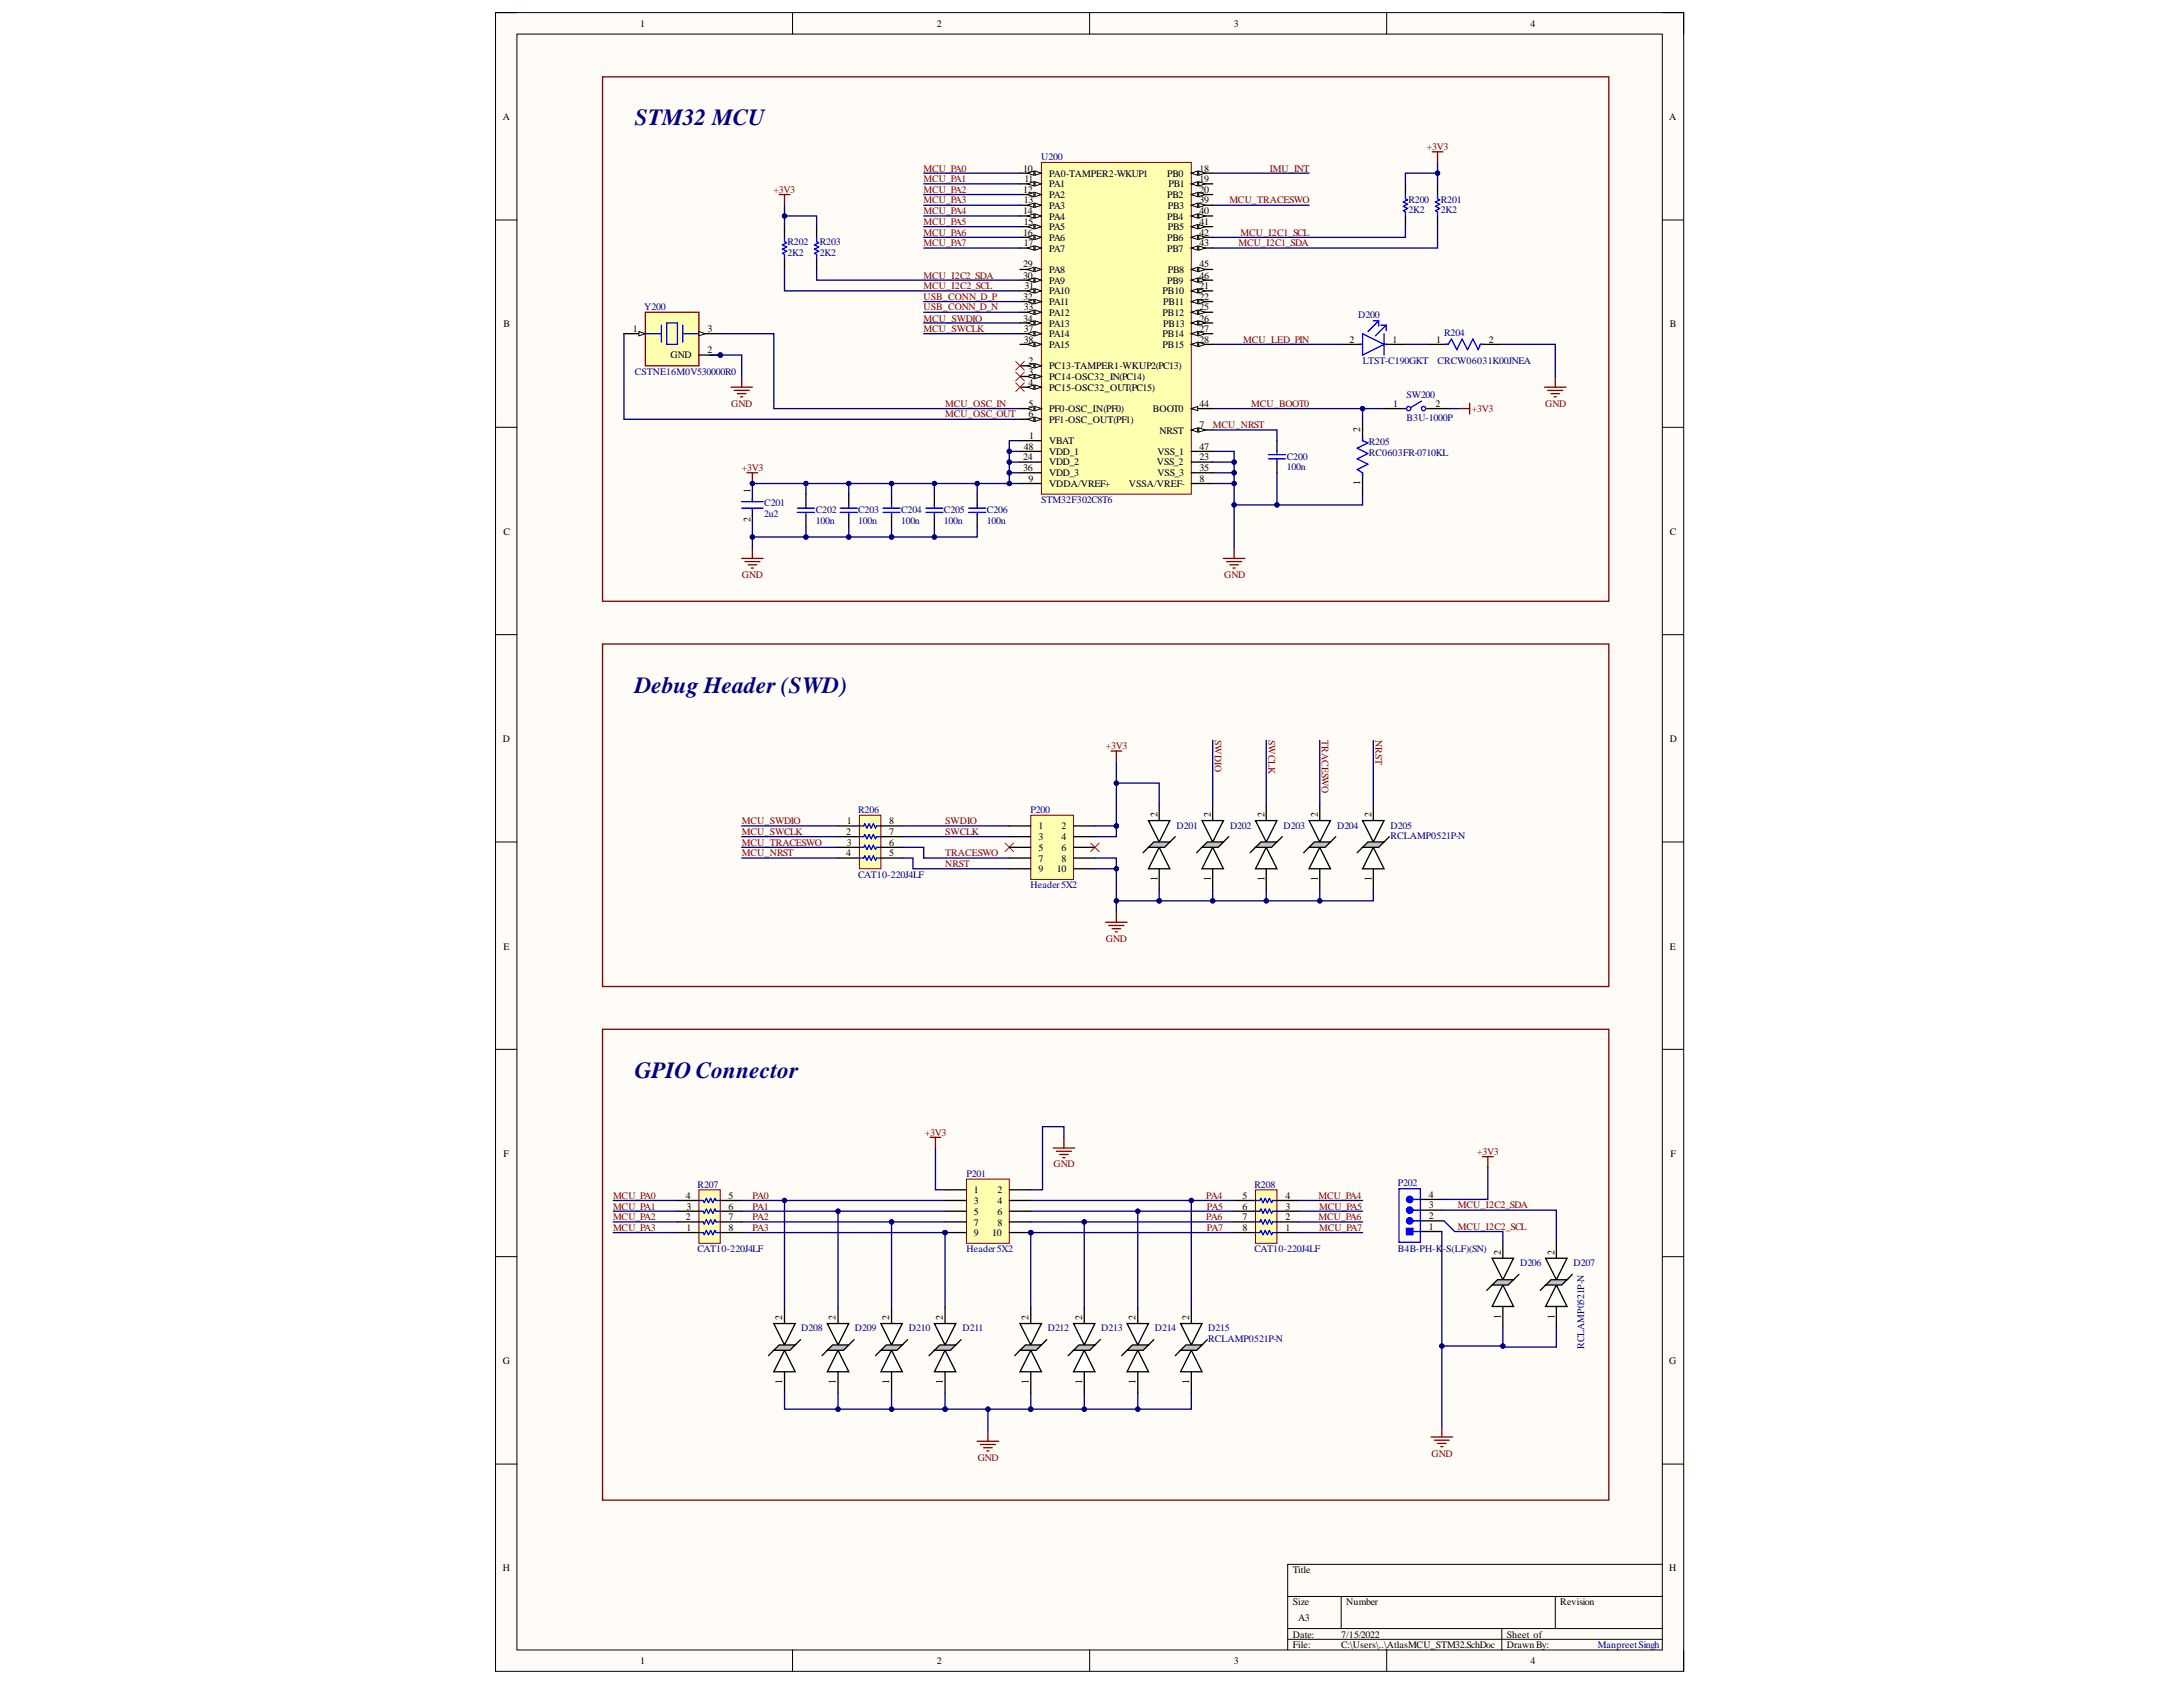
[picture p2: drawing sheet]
<svg xmlns="http://www.w3.org/2000/svg" width="279mm" height="216mm" viewBox="0 0 279 216" stroke-linecap="round" stroke-linejoin="round" font-family="sans-serif">
<defs><g id="words">
<g font-size="3" fill="#000080">
<text x="81.3" y="16">STM32 MCU</text>
<text x="81.3" y="88.6">DebugHeader (SWD)</text>
<text x="81.3" y="138">GPIO Connector</text>
</g>
<g font-size="1.3">
<text x="81.9" y="3.5">1</text>
<text x="119.9" y="3.5">2</text>
<text x="157.9" y="3.5">3</text>
<text x="195.9" y="3.5">4</text>
<text x="64.3" y="15.4">A</text>
<text x="213.7" y="15.4">A</text>
<text x="131" y="22">10</text>
<text x="131.1" y="23.3">11</text>
<text x="134.3" y="22.6">PA0-TAMPER2-WKUP1</text>
<text x="134.3" y="24">PA1</text>
<text x="149.4" y="22.6">PB0</text>
<text x="149.6" y="24">PB1</text>
<text x="153.5" y="22">18</text>
<text x="153.5" y="23.3">19</text>
<text x="131" y="24.7">12</text>
<text x="131" y="27.4">14</text>
<text x="131.1" y="26">13</text>
<text x="131.1" y="28.8">15</text>
<text x="134.3" y="25.3">PA2</text>
<text x="134.3" y="26.7">PA3</text>
<text x="134.3" y="28.1">PA4</text>
<text x="134.3" y="29.5">PA5</text>
<text x="149.4" y="25.3">PB2</text>
<text x="149.4" y="28.1">PB4</text>
<text x="149.5" y="26.7">PB3</text>
<text x="149.5" y="29.5">PB5</text>
<text x="153.5" y="24.7">20</text>
<text x="153.5" y="26">39</text>
<text x="153.5" y="27.4">40</text>
<text x="153.5" y="28.8">41</text>
<text x="131" y="30.2">16</text>
<text x="131" y="34.2">29</text>
<text x="131" y="35.7">30</text>
<text x="131.1" y="31.5">17</text>
<text x="134.3" y="30.8">PA6</text>
<text x="134.3" y="32.2">PA7</text>
<text x="134.3" y="35">PA8</text>
<text x="149.4" y="30.8">PB6</text>
<text x="149.4" y="32.2">PB7</text>
<text x="149.5" y="35">PB8</text>
<text x="153.5" y="30.2">42</text>
<text x="153.5" y="31.5">43</text>
<text x="153.5" y="34.2">45</text>
<text x="153.5" y="35.7">46</text>
<text x="64.4" y="41.9">B</text>
<text x="131" y="38.4">32</text>
<text x="131" y="41.1">34</text>
<text x="131.1" y="39.7">33</text>
<text x="131.1" y="37">31</text>
<text x="134.3" y="36.3">PA9</text>
<text x="134.3" y="37.7">PA10</text>
<text x="134.3" y="39">PA11</text>
<text x="134.3" y="40.4">PA12</text>
<text x="134.3" y="41.8">PA13</text>
<text x="148.8" y="37.7">PB10</text>
<text x="148.8" y="40.4">PB12</text>
<text x="148.9" y="39">PB11</text>
<text x="148.9" y="41.8">PB13</text>
<text x="149.4" y="36.3">PB9</text>
<text x="153.5" y="37">21</text>
<text x="153.5" y="38.4">22</text>
<text x="153.5" y="39.7">25</text>
<text x="153.5" y="41.1">26</text>
<text x="213.7" y="41.9">B</text>
<text x="81" y="42.5">1</text>
<text x="85.8" y="45.9">GND</text>
<text x="90.6" y="42.5">3</text>
<text x="90.6" y="45.2">2</text>
<text x="131.1" y="42.5">37</text>
<text x="131.1" y="43.9">38</text>
<text x="131.6" y="46.6">2</text>
<text x="131.6" y="48">3</text>
<text x="134.3" y="47.2">PC13-TAMPER1-WKUP2(PC13)</text>
<text x="134.3" y="43.2">PA14</text>
<text x="134.3" y="44.5">PA15</text>
<text x="148.8" y="43.2">PB14</text>
<text x="148.8" y="44.5">PB15</text>
<text x="153.5" y="42.5">27</text>
<text x="153.5" y="43.9">28</text>
<text x="172.7" y="43.9">2</text>
<text x="178.2" y="43.9">1</text>
<text x="183.8" y="43.9">1</text>
<text x="190.6" y="43.9">2</text>
<text x="131.6" y="49.3">4</text>
<text x="131.6" y="52">5</text>
<text x="131.6" y="53.4">6</text>
<text x="134.3" y="48.7">PC14-OSC32_IN(PC14)</text>
<text x="134.3" y="50">PC15-OSC32_OUT(PC15)</text>
<text x="134.3" y="52.7">PF0-OSC_IN(PF0)</text>
<text x="147.5" y="52.7">BOOT0</text>
<text x="153.5" y="52">44</text>
<text x="178.3" y="52">1</text>
<text x="183.7" y="52">2</text>
<text x="131" y="58.9">24</text>
<text x="131.1" y="57.5">48</text>
<text x="131.7" y="56.2">1</text>
<text x="134.3" y="54.1">PF1-OSC_OUT(PF1)</text>
<text x="134.3" y="56.9">VBAT</text>
<text x="134.3" y="59.6">VDD_2</text>
<text x="134.3" y="58.2">VDD_1</text>
<text x="148" y="59.6">VSS_2</text>
<text x="148.1" y="58.2">VSS_1</text>
<text x="148.4" y="55.5">NRST</text>
<text x="153.5" y="54.8">7</text>
<text x="153.5" y="58.9">23</text>
<text x="153.5" y="57.5">47</text>
<text x="174.1" y="55.3" transform="rotate(-90 174.1 55.3)">2</text>
<text x="96" y="63.1" transform="rotate(-90 96 63.1)">1</text>
<text x="131" y="60.2">36</text>
<text x="131.6" y="61.7">9</text>
<text x="134.3" y="60.9">VDD_3</text>
<text x="134.3" y="62.4">VDDA/VREF+</text>
<text x="144.5" y="62.4">VSSA/VREF-</text>
<text x="148.1" y="60.9">VSS_3</text>
<text x="153.5" y="60.2">35</text>
<text x="153.5" y="61.7">8</text>
<text x="174.1" y="62.1" transform="rotate(-90 174.1 62.1)">1</text>
<text x="64.4" y="68.4">C</text>
<text x="96" y="66.8" transform="rotate(-90 96 66.8)">2</text>
<text x="213.7" y="68.4">C</text>
<text x="64.3" y="95">D</text>
<text x="213.7" y="95">D</text>
<text x="108.3" y="106.8">2</text>
<text x="108.4" y="105.5">1</text>
<text x="113.8" y="106.8">7</text>
<text x="113.8" y="105.5">8</text>
<text x="132.9" y="106.1">1</text>
<text x="132.9" y="107.5">3</text>
<text x="135.9" y="106.1">2</text>
<text x="135.9" y="107.5">4</text>
<text x="148.1" y="104.6" transform="rotate(-90 148.1 104.6)">2</text>
<text x="155" y="104.6" transform="rotate(-90 155 104.6)">2</text>
<text x="161.8" y="104.6" transform="rotate(-90 161.8 104.6)">2</text>
<text x="168.7" y="104.6" transform="rotate(-90 168.7 104.6)">2</text>
<text x="175.5" y="104.6" transform="rotate(-90 175.5 104.6)">2</text>
<text x="108.3" y="109.6">4</text>
<text x="108.4" y="108.3">3</text>
<text x="113.8" y="109.6">5</text>
<text x="113.8" y="108.3">6</text>
<text x="132.9" y="108.9">5</text>
<text x="132.9" y="110.3">7</text>
<text x="132.9" y="111.6">9</text>
<text x="135.3" y="111.6">10</text>
<text x="135.9" y="108.9">6</text>
<text x="135.9" y="110.3">8</text>
<text x="148.1" y="112.7" transform="rotate(-90 148.1 112.7)">1</text>
<text x="155" y="112.7" transform="rotate(-90 155 112.7)">1</text>
<text x="161.8" y="112.7" transform="rotate(-90 161.8 112.7)">1</text>
<text x="168.7" y="112.7" transform="rotate(-90 168.7 112.7)">1</text>
<text x="175.5" y="112.7" transform="rotate(-90 175.5 112.7)">1</text>
<text x="64.4" y="121.5">E</text>
<text x="213.7" y="121.5">E</text>
<text x="64.4" y="148.1">F</text>
<text x="213.8" y="148.1">F</text>
<text x="87.8" y="153.4">4</text>
<text x="87.8" y="154.8">3</text>
<text x="93.3" y="153.4">5</text>
<text x="93.3" y="154.8">6</text>
<text x="124.6" y="152.7">1</text>
<text x="124.6" y="154.1">3</text>
<text x="124.6" y="155.5">5</text>
<text x="127.7" y="152.7">2</text>
<text x="127.7" y="154.1">4</text>
<text x="127.7" y="155.5">6</text>
<text x="159" y="153.4">5</text>
<text x="159" y="154.8">6</text>
<text x="164.5" y="154.8">3</text>
<text x="164.5" y="153.4">4</text>
<text x="182.9" y="154.7">3</text>
<text x="182.9" y="153.3">4</text>
<text x="87.8" y="156.2">2</text>
<text x="87.8" y="157.5">1</text>
<text x="93.3" y="156.2">7</text>
<text x="93.3" y="157.5">8</text>
<text x="124.6" y="156.8">7</text>
<text x="124.6" y="158.2">9</text>
<text x="127" y="158.2">10</text>
<text x="127.7" y="156.8">8</text>
<text x="159" y="156.2">7</text>
<text x="159" y="157.5">8</text>
<text x="164.5" y="157.5">1</text>
<text x="164.5" y="156.2">2</text>
<text x="182.9" y="157.4">1</text>
<text x="182.9" y="156">2</text>
<text x="192.1" y="160.7" transform="rotate(-90 192.1 160.7)">2</text>
<text x="198.9" y="160.7" transform="rotate(-90 198.9 160.7)">2</text>
<text x="100.1" y="168.9" transform="rotate(-90 100.1 168.9)">2</text>
<text x="107" y="168.9" transform="rotate(-90 107 168.9)">2</text>
<text x="113.8" y="168.9" transform="rotate(-90 113.8 168.9)">2</text>
<text x="120.7" y="168.9" transform="rotate(-90 120.7 168.9)">2</text>
<text x="131.6" y="168.9" transform="rotate(-90 131.6 168.9)">2</text>
<text x="138.5" y="168.9" transform="rotate(-90 138.5 168.9)">2</text>
<text x="145.3" y="168.9" transform="rotate(-90 145.3 168.9)">2</text>
<text x="152.2" y="168.9" transform="rotate(-90 152.2 168.9)">2</text>
<text x="192.1" y="168.8" transform="rotate(-90 192.1 168.8)">1</text>
<text x="198.9" y="168.8" transform="rotate(-90 198.9 168.8)">1</text>
<text x="64.3" y="174.5">G</text>
<text x="100.1" y="177.1" transform="rotate(-90 100.1 177.1)">1</text>
<text x="107" y="177.1" transform="rotate(-90 107 177.1)">1</text>
<text x="113.8" y="177.1" transform="rotate(-90 113.8 177.1)">1</text>
<text x="120.7" y="177.1" transform="rotate(-90 120.7 177.1)">1</text>
<text x="131.6" y="177.1" transform="rotate(-90 131.6 177.1)">1</text>
<text x="138.5" y="177.1" transform="rotate(-90 138.5 177.1)">1</text>
<text x="145.3" y="177.1" transform="rotate(-90 145.3 177.1)">1</text>
<text x="152.2" y="177.1" transform="rotate(-90 152.2 177.1)">1</text>
<text x="213.7" y="174.5">G</text>
<text x="64.3" y="201">H</text>
<text x="165.5" y="201.3">Title</text>
<text x="213.7" y="201">H</text>
<text x="165.5" y="205.4">Size</text>
<text x="165.5" y="209.6">Date:</text>
<text x="166.1" y="207.5">A3</text>
<text x="171.6" y="209.6">7/15/2022</text>
<text x="172.3" y="205.4">Number</text>
<text x="192.9" y="209.6">Sheet of</text>
<text x="199.7" y="205.4">Revision</text>
<text x="81.9" y="213">1</text>
<text x="119.9" y="213">2</text>
<text x="157.9" y="213">3</text>
<text x="165.5" y="210.9">File:</text>
<text x="171.6" y="210.9">C:\Users\..\AtlasMCU_STM32.SchDoc</text>
<text x="192.9" y="210.9">DrawnBy:</text>
<text x="195.9" y="213">4</text>
</g>
<g font-size="1.3" fill="#800000">
<text x="118.2" y="22">MCU_PA0</text>
<text x="118.2" y="23.3">MCU_PA1</text>
<text x="162.5" y="22">IMU_INT</text>
<text x="182.6" y="19.2">+3V3</text>
<text x="99" y="24.7">+3V3</text>
<text x="118.2" y="24.7">MCU_PA2</text>
<text x="118.2" y="26">MCU_PA3</text>
<text x="118.2" y="27.4">MCU_PA4</text>
<text x="118.2" y="28.8">MCU_PA5</text>
<text x="157.3" y="26">MCU_TRACESWO</text>
<text x="118.2" y="35.7">MCU_I2C2_SDA</text>
<text x="118.2" y="30.2">MCU_PA6</text>
<text x="118.2" y="31.5">MCU_PA7</text>
<text x="158.5" y="31.5">MCU_I2C1_SDA</text>
<text x="158.8" y="30.2">MCU_I2C1_SCL</text>
<text x="118.2" y="37">MCU_I2C2_SCL</text>
<text x="118.2" y="38.4">USB_CONN_D_P</text>
<text x="118.2" y="39.7">USB_CONN_D_N</text>
<text x="118.2" y="41.1">MCU_SWDIO</text>
<text x="118.2" y="42.5">MCU_SWCLK</text>
<text x="159.1" y="43.9">MCU_LED_PIN</text>
<text x="93.6" y="52">GND</text>
<text x="121" y="52">MCU_OSC_IN</text>
<text x="121" y="53.4">MCU_OSC_OUT</text>
<text x="160.1" y="52">MCU_BOOT0</text>
<text x="188.4" y="52.7">+3V3</text>
<text x="197.8" y="52">GND</text>
<text x="155.2" y="54.8">MCU_NRST</text>
<text x="94.9" y="60.2">+3V3</text>
<text x="94.9" y="73.9">GND</text>
<text x="156.7" y="73.9">GND</text>
<text x="141.5" y="95.9">+3V3</text>
<text x="155.5" y="94.7" transform="rotate(90 155.5 94.7)">SWDIO</text>
<text x="162.3" y="94.7" transform="rotate(90 162.3 94.7)">SWCLK</text>
<text x="169.2" y="94.7" transform="rotate(90 169.2 94.7)">TRACESWO</text>
<text x="176" y="94.7" transform="rotate(90 176 94.7)">NRST</text>
<text x="94.9" y="105.5">MCU_SWDIO</text>
<text x="94.9" y="106.8">MCU_SWCLK</text>
<text x="121" y="105.5">SWDIO</text>
<text x="121" y="106.8">SWCLK</text>
<text x="94.9" y="108.3">MCU_TRACESWO</text>
<text x="94.9" y="109.6">MCU_NRST</text>
<text x="121" y="109.6">TRACESWO</text>
<text x="121" y="111">NRST</text>
<text x="141.5" y="120.5">GND</text>
<text x="118.4" y="145.4">+3V3</text>
<text x="134.9" y="149.4">GND</text>
<text x="189.1" y="147.8">+3V3</text>
<text x="78.5" y="153.4">MCU_PA0</text>
<text x="78.5" y="154.8">MCU_PA1</text>
<text x="96.3" y="153.4">PA0</text>
<text x="96.3" y="154.8">PA1</text>
<text x="154.4" y="153.4">PA4</text>
<text x="154.5" y="154.8">PA5</text>
<text x="168.8" y="153.4">MCU_PA4</text>
<text x="168.8" y="154.8">MCU_PA5</text>
<text x="186.6" y="154.7">MCU_I2C2_SDA</text>
<text x="78.5" y="156.2">MCU_PA2</text>
<text x="78.5" y="157.5">MCU_PA3</text>
<text x="96.3" y="156.2">PA2</text>
<text x="96.3" y="157.5">PA3</text>
<text x="154.4" y="156.2">PA6</text>
<text x="154.5" y="157.5">PA7</text>
<text x="168.8" y="156.2">MCU_PA6</text>
<text x="168.8" y="157.5">MCU_PA7</text>
<text x="186.6" y="157.4">MCU_I2C2_SCL</text>
<text x="125.1" y="186.9">GND</text>
<text x="183.2" y="186.4">GND</text>
</g>
<g font-size="1.3" fill="#000080">
<text x="133.2" y="20.5">U200</text>
<text x="180.3" y="25.9">R200</text>
<text x="180.3" y="27.3">2K2</text>
<text x="184.4" y="25.9">R201</text>
<text x="184.4" y="27.3">2K2</text>
<text x="100.8" y="31.3">R202</text>
<text x="100.8" y="32.8">2K2</text>
<text x="104.9" y="31.3">R203</text>
<text x="104.9" y="32.8">2K2</text>
<text x="82.4" y="39.7">Y200</text>
<text x="173.8" y="40.7">D200</text>
<text x="81.3" y="48">CSTNE16M0V530000R0</text>
<text x="174.4" y="46.6">LTST-C190GKT</text>
<text x="184" y="46.6">CRCW06031K00JNEA</text>
<text x="184.8" y="43">R204</text>
<text x="180" y="51">SW200</text>
<text x="180" y="53.8">B3U-1000P</text>
<text x="164.7" y="58.8">C200</text>
<text x="175.2" y="57">R205</text>
<text x="175.2" y="58.4">RC0603FR-0710KL</text>
<text x="97.8" y="64.8">C201</text>
<text x="104.4" y="65.7">C202</text>
<text x="109.8" y="65.7">C203</text>
<text x="115.3" y="65.7">C204</text>
<text x="120.8" y="65.7">C205</text>
<text x="126.3" y="65.7">C206</text>
<text x="133.2" y="64.4">STM32F302C8T6</text>
<text x="164.7" y="60.2">100n</text>
<text x="97.8" y="66.2">2u2</text>
<text x="104.4" y="67">100n</text>
<text x="109.8" y="67">100n</text>
<text x="115.3" y="67">100n</text>
<text x="120.8" y="67">100n</text>
<text x="126.3" y="67">100n</text>
<text x="109.8" y="104.1">R206</text>
<text x="131.9" y="104.1">P200</text>
<text x="150.6" y="106.1">D201</text>
<text x="157.4" y="106.1">D202</text>
<text x="164.3" y="106.1">D203</text>
<text x="171.1" y="106.1">D204</text>
<text x="178" y="106.1">D205</text>
<text x="178" y="107.4">RCLAMP0521P-N</text>
<text x="109.8" y="112.3">CAT10-220J4LF</text>
<text x="131.9" y="113.7">Header5X2</text>
<text x="89.3" y="152">R207</text>
<text x="123.7" y="150.7">P201</text>
<text x="160.6" y="152">R208</text>
<text x="178.9" y="151.8">P202</text>
<text x="89.3" y="160.2">CAT10-220J4LF</text>
<text x="123.7" y="160.2">Header5X2</text>
<text x="160.6" y="160.2">CAT10-220J4LF</text>
<text x="178.9" y="160.2">B4B-PH-K</text>
<text x="184.7" y="160.2">-S(LF)(SN)</text>
<text x="194.5" y="162">D206</text>
<text x="201.4" y="162">D207</text>
<text x="102.6" y="170.4">D208</text>
<text x="109.4" y="170.4">D209</text>
<text x="116.3" y="170.4">D210</text>
<text x="123.2" y="170.4">D211</text>
<text x="134.1" y="170.4">D212</text>
<text x="140.9" y="170.4">D213</text>
<text x="147.8" y="170.4">D214</text>
<text x="154.6" y="170.4">D215</text>
<text x="154.6" y="171.7">RCLAMP0521P-N</text>
<text x="202.7" y="172.7" transform="rotate(-90 202.7 172.7)">RCLAMP0521P-N</text>
<text x="204.5" y="210.9">ManpreetSingh</text>
</g>
</g></defs>
<path d="M63.4 1.6h152.1v212.3h-152.1z" fill-rule="evenodd" fill="#fffcf8"/>
<path d="M63.4 1.6h152.1v212.3h-152.1z" fill="none" stroke="#000" stroke-width=".13"/>
<path d="M66.2 4.4h146.6v206.8h-146.6z" fill-rule="evenodd" fill="#fffcf8"/>
<g fill="none" stroke="#000" stroke-width=".13">
<path d="M63.4 1.6h2.8M66.2 4.4h146.6v206.8h-146.6zM101.4 1.6v2.8M139.5 1.6v2.8M177.5 1.6v2.8M212.8 1.6h2.7v2.8M63.4 28.2h2.8M212.8 28.2h2.7M63.4 54.7h2.8M212.8 54.7h2.7M63.4 81.2h2.8M212.8 81.2h2.7"/>
<path d="M63.4 107.8h2.8M212.8 107.8h2.7M63.4 134.3h2.8M212.8 134.3h2.7M63.4 160.8h2.8M212.8 160.8h2.7M63.4 187.4h2.8M212.8 187.4h2.7M101.4 211.2v2.7M139.5 211.2v2.7M164.8 204.3h48M164.8 208.4h48"/>
<path d="M164.8 209.8h48M171.7 204.3v4.1M177.5 211.2v2.7M192.2 208.4v2.8M199.1 204.3v4.1M212.8 200.2h-48v11M215.5 211.2v2.7"/>
</g>
<path d="M133.3 20.8h19.2v42.4h-19.2z" fill-rule="evenodd" fill="#ffffb0"/>
<path d="M133.3 20.8h19.2v42.4h-19.2z" fill="none" stroke="#800000" stroke-width=".13"/>
<path d="M130.5 22.2h2.8" fill="none" stroke="#000" stroke-width=".17"/>
<path d="M132.5 21.9l.8 .3-.8 .2z" fill="#f8fcff"/>
<path d="M132.5 21.9l.8 .3-.8 .2z" fill="none" stroke="#000" stroke-width=".13"/>
<path d="M131.5 22.2l.8-.3v.5z" fill="#f8fcff"/>
<path d="M131.5 22.2l.8-.3v.5z" fill="none" stroke="#000" stroke-width=".13"/>
<path d="M130.5 23.5h2.8" fill="none" stroke="#000" stroke-width=".17"/>
<path d="M132.5 23.3l.8 .2-.8 .3z" fill="#f8fcff"/>
<path d="M132.5 23.3l.8 .2-.8 .3z" fill="none" stroke="#000" stroke-width=".13"/>
<path d="M131.5 23.5l.8-.2v.5z" fill="#f8fcff"/>
<path d="M131.5 23.5l.8-.2v.5z" fill="none" stroke="#000" stroke-width=".13"/>
<path d="M130.5 24.9h2.8" fill="none" stroke="#000" stroke-width=".17"/>
<path d="M132.5 24.6l.8 .3-.8 .3z" fill="#f8fcff"/>
<path d="M132.5 24.6l.8 .3-.8 .3z" fill="none" stroke="#000" stroke-width=".13"/>
<path d="M131.5 24.9l.8-.3v.6z" fill="#f8fcff"/>
<path d="M131.5 24.9l.8-.3v.6z" fill="none" stroke="#000" stroke-width=".13"/>
<path d="M130.5 26.3h2.8" fill="none" stroke="#000" stroke-width=".17"/>
<path d="M132.5 26l.8 .3-.8 .2z" fill="#f8fcff"/>
<path d="M132.5 26l.8 .3-.8 .2z" fill="none" stroke="#000" stroke-width=".13"/>
<path d="M131.5 26.3l.8-.3v.5z" fill="#f8fcff"/>
<path d="M131.5 26.3l.8-.3v.5z" fill="none" stroke="#000" stroke-width=".13"/>
<path d="M130.5 27.6h2.8" fill="none" stroke="#000" stroke-width=".17"/>
<path d="M132.5 27.4l.8 .2-.8 .3z" fill="#f8fcff"/>
<path d="M132.5 27.4l.8 .2-.8 .3z" fill="none" stroke="#000" stroke-width=".13"/>
<path d="M131.5 27.6l.8-.2v.5z" fill="#f8fcff"/>
<path d="M131.5 27.6l.8-.2v.5z" fill="none" stroke="#000" stroke-width=".13"/>
<path d="M130.5 29h2.8" fill="none" stroke="#000" stroke-width=".17"/>
<path d="M132.5 28.7l.8 .3-.8 .3z" fill="#f8fcff"/>
<path d="M132.5 28.7l.8 .3-.8 .3z" fill="none" stroke="#000" stroke-width=".13"/>
<path d="M131.5 29l.8-.3v.6z" fill="#f8fcff"/>
<path d="M131.5 29l.8-.3v.6z" fill="none" stroke="#000" stroke-width=".13"/>
<path d="M130.5 30.4h2.8" fill="none" stroke="#000" stroke-width=".17"/>
<path d="M132.5 30.1l.8 .3-.8 .3z" fill="#f8fcff"/>
<path d="M132.5 30.1l.8 .3-.8 .3z" fill="none" stroke="#000" stroke-width=".13"/>
<path d="M131.5 30.4l.8-.3v.6z" fill="#f8fcff"/>
<path d="M131.5 30.4l.8-.3v.6z" fill="none" stroke="#000" stroke-width=".13"/>
<path d="M130.5 31.7h2.8" fill="none" stroke="#000" stroke-width=".17"/>
<path d="M132.5 31.5l.8 .2-.8 .3z" fill="#f8fcff"/>
<path d="M132.5 31.5l.8 .2-.8 .3z" fill="none" stroke="#000" stroke-width=".13"/>
<path d="M131.5 31.7l.8-.2v.5z" fill="#f8fcff"/>
<path d="M131.5 31.7l.8-.2v.5z" fill="none" stroke="#000" stroke-width=".13"/>
<path d="M152.5 22.2h2.7" fill="none" stroke="#000" stroke-width=".17"/>
<path d="M152.5 22.2l.8-.3v.5z" fill="#f8fcff"/>
<path d="M152.5 22.2l.8-.3v.5z" fill="none" stroke="#000" stroke-width=".13"/>
<path d="M153.4 21.9l.9 .3-.9 .2z" fill="#f8fcff"/>
<path d="M153.4 21.9l.9 .3-.9 .2z" fill="none" stroke="#000" stroke-width=".13"/>
<path d="M152.5 23.5h2.7" fill="none" stroke="#000" stroke-width=".17"/>
<path d="M152.5 23.5l.8-.2v.5z" fill="#f8fcff"/>
<path d="M152.5 23.5l.8-.2v.5z" fill="none" stroke="#000" stroke-width=".13"/>
<path d="M153.4 23.3l.9 .2-.9 .3z" fill="#f8fcff"/>
<path d="M153.4 23.3l.9 .2-.9 .3z" fill="none" stroke="#000" stroke-width=".13"/>
<path d="M130.5 46.8h2.8" fill="none" stroke="#000" stroke-width=".17"/>
<path d="M132.5 46.5l.8 .3-.8 .3z" fill="#f8fcff"/>
<path d="M132.5 46.5l.8 .3-.8 .3z" fill="none" stroke="#000" stroke-width=".13"/>
<path d="M131.5 46.8l.8-.3v.6z" fill="#f8fcff"/>
<path d="M131.5 46.8l.8-.3v.6z" fill="none" stroke="#000" stroke-width=".13"/>
<path d="M152.5 24.9h2.7" fill="none" stroke="#000" stroke-width=".17"/>
<path d="M152.5 24.9l.8-.3v.6z" fill="#f8fcff"/>
<path d="M152.5 24.9l.8-.3v.6z" fill="none" stroke="#000" stroke-width=".13"/>
<path d="M153.4 24.6l.9 .3-.9 .3z" fill="#f8fcff"/>
<path d="M153.4 24.6l.9 .3-.9 .3z" fill="none" stroke="#000" stroke-width=".13"/>
<path d="M152.5 37.2h2.7" fill="none" stroke="#000" stroke-width=".17"/>
<path d="M152.5 37.2l.8-.2v.5z" fill="#f8fcff"/>
<path d="M152.5 37.2l.8-.2v.5z" fill="none" stroke="#000" stroke-width=".13"/>
<path d="M153.4 37l.9 .2-.9 .3z" fill="#f8fcff"/>
<path d="M153.4 37l.9 .2-.9 .3z" fill="none" stroke="#000" stroke-width=".13"/>
<path d="M152.5 38.6h2.7" fill="none" stroke="#000" stroke-width=".17"/>
<path d="M152.5 38.6l.8-.3v.6z" fill="#f8fcff"/>
<path d="M152.5 38.6l.8-.3v.6z" fill="none" stroke="#000" stroke-width=".13"/>
<path d="M153.4 38.3l.9 .3-.9 .3z" fill="#f8fcff"/>
<path d="M153.4 38.3l.9 .3-.9 .3z" fill="none" stroke="#000" stroke-width=".13"/>
<path d="M152.5 40h2.7" fill="none" stroke="#000" stroke-width=".17"/>
<path d="M152.5 40l.8-.3v.5z" fill="#f8fcff"/>
<path d="M152.5 40l.8-.3v.5z" fill="none" stroke="#000" stroke-width=".13"/>
<path d="M153.4 39.7l.9 .3-.9 .2z" fill="#f8fcff"/>
<path d="M153.4 39.7l.9 .3-.9 .2z" fill="none" stroke="#000" stroke-width=".13"/>
<path d="M152.5 41.3h2.7" fill="none" stroke="#000" stroke-width=".17"/>
<path d="M152.5 41.3l.8-.2v.5z" fill="#f8fcff"/>
<path d="M152.5 41.3l.8-.2v.5z" fill="none" stroke="#000" stroke-width=".13"/>
<path d="M153.4 41.1l.9 .2-.9 .3z" fill="#f8fcff"/>
<path d="M153.4 41.1l.9 .2-.9 .3z" fill="none" stroke="#000" stroke-width=".13"/>
<path d="M152.5 42.7h2.7" fill="none" stroke="#000" stroke-width=".17"/>
<path d="M152.5 42.7l.8-.3v.6z" fill="#f8fcff"/>
<path d="M152.5 42.7l.8-.3v.6z" fill="none" stroke="#000" stroke-width=".13"/>
<path d="M153.4 42.4l.9 .3-.9 .3z" fill="#f8fcff"/>
<path d="M153.4 42.4l.9 .3-.9 .3z" fill="none" stroke="#000" stroke-width=".13"/>
<path d="M152.5 44.1h2.7" fill="none" stroke="#000" stroke-width=".17"/>
<path d="M152.5 44.1l.8-.3v.5z" fill="#f8fcff"/>
<path d="M152.5 44.1l.8-.3v.5z" fill="none" stroke="#000" stroke-width=".13"/>
<path d="M153.4 43.8l.9 .3-.9 .2z" fill="#f8fcff"/>
<path d="M153.4 43.8l.9 .3-.9 .2z" fill="none" stroke="#000" stroke-width=".13"/>
<path d="M130.5 34.5h2.8" fill="none" stroke="#000" stroke-width=".17"/>
<path d="M132.5 34.2l.8 .3-.8 .3z" fill="#f8fcff"/>
<path d="M132.5 34.2l.8 .3-.8 .3z" fill="none" stroke="#000" stroke-width=".13"/>
<path d="M131.5 34.5l.8-.3v.6z" fill="#f8fcff"/>
<path d="M131.5 34.5l.8-.3v.6z" fill="none" stroke="#000" stroke-width=".13"/>
<path d="M130.5 48.2h2.8" fill="none" stroke="#000" stroke-width=".17"/>
<path d="M132.5 47.9l.8 .3-.8 .3z" fill="#f8fcff"/>
<path d="M132.5 47.9l.8 .3-.8 .3z" fill="none" stroke="#000" stroke-width=".13"/>
<path d="M131.5 48.2l.8-.3v.6z" fill="#f8fcff"/>
<path d="M131.5 48.2l.8-.3v.6z" fill="none" stroke="#000" stroke-width=".13"/>
<path d="M130.5 35.9h2.8" fill="none" stroke="#000" stroke-width=".17"/>
<path d="M132.5 35.6l.8 .3-.8 .2z" fill="#f8fcff"/>
<path d="M132.5 35.6l.8 .3-.8 .2z" fill="none" stroke="#000" stroke-width=".13"/>
<path d="M131.5 35.9l.8-.3v.5z" fill="#f8fcff"/>
<path d="M131.5 35.9l.8-.3v.5z" fill="none" stroke="#000" stroke-width=".13"/>
<path d="M130.5 37.2h2.8" fill="none" stroke="#000" stroke-width=".17"/>
<path d="M132.5 37l.8 .2-.8 .3z" fill="#f8fcff"/>
<path d="M132.5 37l.8 .2-.8 .3z" fill="none" stroke="#000" stroke-width=".13"/>
<path d="M131.5 37.2l.8-.2v.5z" fill="#f8fcff"/>
<path d="M131.5 37.2l.8-.2v.5z" fill="none" stroke="#000" stroke-width=".13"/>
<path d="M130.5 38.6h2.8" fill="none" stroke="#000" stroke-width=".17"/>
<path d="M132.5 38.3l.8 .3-.8 .3z" fill="#f8fcff"/>
<path d="M132.5 38.3l.8 .3-.8 .3z" fill="none" stroke="#000" stroke-width=".13"/>
<path d="M131.5 38.6l.8-.3v.6z" fill="#f8fcff"/>
<path d="M131.5 38.6l.8-.3v.6z" fill="none" stroke="#000" stroke-width=".13"/>
<path d="M130.5 40h2.8" fill="none" stroke="#000" stroke-width=".17"/>
<path d="M132.5 39.7l.8 .3-.8 .2z" fill="#f8fcff"/>
<path d="M132.5 39.7l.8 .3-.8 .2z" fill="none" stroke="#000" stroke-width=".13"/>
<path d="M131.5 40l.8-.3v.5z" fill="#f8fcff"/>
<path d="M131.5 40l.8-.3v.5z" fill="none" stroke="#000" stroke-width=".13"/>
<path d="M130.5 41.3h2.8" fill="none" stroke="#000" stroke-width=".17"/>
<path d="M132.5 41.1l.8 .2-.8 .3z" fill="#f8fcff"/>
<path d="M132.5 41.1l.8 .2-.8 .3z" fill="none" stroke="#000" stroke-width=".13"/>
<path d="M131.5 41.3l.8-.2v.5z" fill="#f8fcff"/>
<path d="M131.5 41.3l.8-.2v.5z" fill="none" stroke="#000" stroke-width=".13"/>
<path d="M130.5 42.7h2.8" fill="none" stroke="#000" stroke-width=".17"/>
<path d="M132.5 42.4l.8 .3-.8 .3z" fill="#f8fcff"/>
<path d="M132.5 42.4l.8 .3-.8 .3z" fill="none" stroke="#000" stroke-width=".13"/>
<path d="M131.5 42.7l.8-.3v.6z" fill="#f8fcff"/>
<path d="M131.5 42.7l.8-.3v.6z" fill="none" stroke="#000" stroke-width=".13"/>
<path d="M130.5 44.1h2.8" fill="none" stroke="#000" stroke-width=".17"/>
<path d="M132.5 43.8l.8 .3-.8 .2z" fill="#f8fcff"/>
<path d="M132.5 43.8l.8 .3-.8 .2z" fill="none" stroke="#000" stroke-width=".13"/>
<path d="M131.5 44.1l.8-.3v.5z" fill="#f8fcff"/>
<path d="M131.5 44.1l.8-.3v.5z" fill="none" stroke="#000" stroke-width=".13"/>
<path d="M152.5 26.3h2.7" fill="none" stroke="#000" stroke-width=".17"/>
<path d="M152.5 26.3l.8-.3v.5z" fill="#f8fcff"/>
<path d="M152.5 26.3l.8-.3v.5z" fill="none" stroke="#000" stroke-width=".13"/>
<path d="M153.4 26l.9 .3-.9 .2z" fill="#f8fcff"/>
<path d="M153.4 26l.9 .3-.9 .2z" fill="none" stroke="#000" stroke-width=".13"/>
<path d="M130.5 49.6h2.8" fill="none" stroke="#000" stroke-width=".17"/>
<path d="M132.5 49.3l.8 .3-.8 .2z" fill="#f8fcff"/>
<path d="M132.5 49.3l.8 .3-.8 .2z" fill="none" stroke="#000" stroke-width=".13"/>
<path d="M131.5 49.6l.8-.3v.5z" fill="#f8fcff"/>
<path d="M131.5 49.6l.8-.3v.5z" fill="none" stroke="#000" stroke-width=".13"/>
<path d="M152.5 27.6h2.7" fill="none" stroke="#000" stroke-width=".17"/>
<path d="M152.5 27.6l.8-.2v.5z" fill="#f8fcff"/>
<path d="M152.5 27.6l.8-.2v.5z" fill="none" stroke="#000" stroke-width=".13"/>
<path d="M153.4 27.4l.9 .2-.9 .3z" fill="#f8fcff"/>
<path d="M153.4 27.4l.9 .2-.9 .3z" fill="none" stroke="#000" stroke-width=".13"/>
<path d="M152.5 29h2.7" fill="none" stroke="#000" stroke-width=".17"/>
<path d="M152.5 29l.8-.3v.6z" fill="#f8fcff"/>
<path d="M152.5 29l.8-.3v.6z" fill="none" stroke="#000" stroke-width=".13"/>
<path d="M153.4 28.7l.9 .3-.9 .3z" fill="#f8fcff"/>
<path d="M153.4 28.7l.9 .3-.9 .3z" fill="none" stroke="#000" stroke-width=".13"/>
<path d="M152.5 30.4h2.7" fill="none" stroke="#000" stroke-width=".17"/>
<path d="M152.5 30.4l.8-.3v.6z" fill="#f8fcff"/>
<path d="M152.5 30.4l.8-.3v.6z" fill="none" stroke="#000" stroke-width=".13"/>
<path d="M153.4 30.1l.9 .3-.9 .3z" fill="#f8fcff"/>
<path d="M153.4 30.1l.9 .3-.9 .3z" fill="none" stroke="#000" stroke-width=".13"/>
<path d="M152.5 31.7h2.7" fill="none" stroke="#000" stroke-width=".17"/>
<path d="M152.5 31.7l.8-.2v.5z" fill="#f8fcff"/>
<path d="M152.5 31.7l.8-.2v.5z" fill="none" stroke="#000" stroke-width=".13"/>
<path d="M153.4 31.5l.9 .2-.9 .3z" fill="#f8fcff"/>
<path d="M153.4 31.5l.9 .2-.9 .3z" fill="none" stroke="#000" stroke-width=".13"/>
<path d="M152.5 52.3h2.7" fill="none" stroke="#000" stroke-width=".17"/>
<path d="M152.5 52.3l.8-.3v.6z" fill="#f8fcff"/>
<path d="M152.5 52.3l.8-.3v.6z" fill="none" stroke="#000" stroke-width=".13"/>
<path d="M152.5 34.5h2.7" fill="none" stroke="#000" stroke-width=".17"/>
<path d="M152.5 34.5l.8-.3v.6z" fill="#f8fcff"/>
<path d="M152.5 34.5l.8-.3v.6z" fill="none" stroke="#000" stroke-width=".13"/>
<path d="M153.4 34.2l.9 .3-.9 .3z" fill="#f8fcff"/>
<path d="M153.4 34.2l.9 .3-.9 .3z" fill="none" stroke="#000" stroke-width=".13"/>
<path d="M152.5 35.9h2.7" fill="none" stroke="#000" stroke-width=".17"/>
<path d="M152.5 35.9l.8-.3v.5z" fill="#f8fcff"/>
<path d="M152.5 35.9l.8-.3v.5z" fill="none" stroke="#000" stroke-width=".13"/>
<path d="M153.4 35.6l.9 .3-.9 .2z" fill="#f8fcff"/>
<path d="M153.4 35.6l.9 .3-.9 .2z" fill="none" stroke="#000" stroke-width=".13"/>
<path d="M130.5 52.3h2.8" fill="none" stroke="#000" stroke-width=".17"/>
<path d="M132.5 52l.8 .3-.8 .3z" fill="#f8fcff"/>
<path d="M132.5 52l.8 .3-.8 .3z" fill="none" stroke="#000" stroke-width=".13"/>
<path d="M131.5 52.3l.8-.3v.6z" fill="#f8fcff"/>
<path d="M131.5 52.3l.8-.3v.6z" fill="none" stroke="#000" stroke-width=".13"/>
<path d="M130.5 53.7h2.8" fill="none" stroke="#000" stroke-width=".17"/>
<path d="M132.5 53.4l.8 .3-.8 .2z" fill="#f8fcff"/>
<path d="M132.5 53.4l.8 .3-.8 .2z" fill="none" stroke="#000" stroke-width=".13"/>
<path d="M131.5 53.7l.8-.3v.5z" fill="#f8fcff"/>
<path d="M131.5 53.7l.8-.3v.5z" fill="none" stroke="#000" stroke-width=".13"/>
<path d="M152.5 55h2.7" fill="none" stroke="#000" stroke-width=".17"/>
<path d="M152.5 55l.8-.2v.5z" fill="#f8fcff"/>
<path d="M152.5 55l.8-.2v.5z" fill="none" stroke="#000" stroke-width=".13"/>
<path d="M153.4 54.8l.9 .2-.9 .3z" fill="#f8fcff"/>
<path d="M153.4 54.8l.9 .2-.9 .3z" fill="none" stroke="#000" stroke-width=".13"/>
<path d="M130.5 56.4h2.8M130.5 59.1h2.8M130.5 57.8h2.8M152.5 59.1h2.7M152.5 57.8h2.7M130.5 60.5h2.8M130.5 61.9h2.8M152.5 60.5h2.7M152.5 61.9h2.7" fill="none" stroke="#000" stroke-width=".17"/>
<path d="M95.6 60.5h1.4M96.3 60.5v1.4" fill="none" stroke="#800000" stroke-width=".17"/>
<circle cx="96.3" cy="61.9" r=".27" fill="#000080"/>
<circle cx="96.3" cy="61.9" r=".27" fill="none" stroke="#000080" stroke-width=".13"/>
<path d="M96.3 63.2v1M96.3 65.2v.8" fill="none" stroke="#000" stroke-width=".17"/>
<path d="M94.9 64.2h2.8M94.9 65h2.8M96.3 63.8v.4M96.3 65.2v.1" fill="none" stroke="#00f" stroke-width=".17"/>
<g fill="none" stroke="#800000" stroke-width=".17">
<path d="M93.6 49.6h2.7M94 50h1.9M94.4 50.4h1.1M94.8 50.8h.3M94.9 48.2v1.4M94.9 71.5h2.8M95.3 71.9h2M95.8 72.3h1M96.2 72.7h.2M96.3 70.1v1.4M156.6 71.5h2.7M157 71.9h1.9"/>
<path d="M157.4 72.3h1.1M157.8 72.7h.3M158 70.1v1.4"/>
</g>
<circle cx="92.2" cy="45.4" r=".27" fill="#000080"/>
<circle cx="92.2" cy="45.4" r=".27" fill="none" stroke="#000080" stroke-width=".13"/>
<path d="M82.6 40h6.8v6.8h-6.8z" fill-rule="evenodd" fill="#ffffb0"/>
<path d="M82.6 40h6.8v6.8h-6.8z" fill="none" stroke="#800000" stroke-width=".17"/>
<path d="M82.6 42.7h2M84.6 41.6v2.2M85.3 41.3h1.4v2.8h-1.4zM87.4 41.6v2.2M87.5 42.7h1.9" fill="none" stroke="#00f" stroke-width=".17"/>
<path d="M79.9 42.7h2.7" fill="none" stroke="#000" stroke-width=".17"/>
<path d="M81.8 42.4l.8 .3-.8 .3z" fill="#f8fcff"/>
<path d="M81.8 42.4l.8 .3-.8 .3z" fill="none" stroke="#000" stroke-width=".13"/>
<path d="M89.4 42.7h2.8" fill="none" stroke="#000" stroke-width=".17"/>
<path d="M89.4 42.4l.9 .3-.9 .3z" fill="#f8fcff"/>
<path d="M89.4 42.4l.9 .3-.9 .3z" fill="none" stroke="#000" stroke-width=".13"/>
<path d="M89.4 45.4h2.8" fill="none" stroke="#000" stroke-width=".17"/>
<circle cx="92.2" cy="45.4" r=".27" fill="#000080"/>
<circle cx="92.2" cy="45.4" r=".27" fill="none" stroke="#000080" stroke-width=".13"/>
<path d="M130 46.3l1.1 1.1M130 47.6l1.1 1.1M130 49l1.1 1.1M131.1 46.3l-1.1 1.1M131.1 47.6l-1.1 1.1M131.1 49l-1.1 1.1M128.6 107.9l1.1 1.1M129.7 107.9l-1.1 1.1" fill="none" stroke="#f00" stroke-width=".13"/>
<g fill="none" stroke="#800000" stroke-width=".17">
<path d="M99.7 24.9h1.4M100.4 24.9v1.4M197.7 49.6h2.7M198.1 50h1.9M198.5 50.4h1.1M198.9 50.8h.3M199.1 48.2v1.4M142.2 96.1h1.4M142.9 96.1v1.4M141.5 118h2.8M141.9 118.4h1.9M142.3 118.9h1.1"/>
<path d="M142.7 119.3h.3M142.9 116.7v1.3"/>
</g>
<path d="M100.4 29v1.4M100.4 33.1v1.4M104.5 29v1.4M104.5 33.1v1.4M171.7 44.1h2.7M177.1 44.1h2.8M182.6 44.1h2.8M189.5 44.1h2.7" fill="none" stroke="#000" stroke-width=".17"/>
<g fill="none" stroke="#00f" stroke-width=".17">
<path d="M100.4 30.4v.5l.3 .2-.6 .2 .6 .3-.6 .3 .6 .3-.6 .2 .3 .2v.5M104.5 30.4v.5l.3 .2-.6 .2 .6 .3-.6 .3 .6 .3-.6 .2 .3 .2v.5M174 44.1h.4M174.4 42.7l2.7 1.4-2.7 1.3zM175.8 41.1h.7M176.5 41.1l-1.4 1.3M176.5 41.1v.6M176.7 41.6h.7M177.1 42.7v2.7M177.1 44.1h.4M177.4 41.6l-1.4 1.4M177.4 41.6v.7"/>
<path d="M185 44.1h.4l.4-.7 .7 1.4 .6-1.4 .7 1.4 .7-1.4 .7 1.4 .3-.7h.4"/>
</g>
<path d="M131.9 104.3h5.5v8.3h-5.5z" fill-rule="evenodd" fill="#ffffb0"/>
<path d="M131.9 104.3h5.5v8.3h-5.5z" fill="none" stroke="#800000" stroke-width=".13"/>
<path d="M129.2 105.7h2.7M129.2 107.1h2.7M129.2 108.4h2.7M129.2 109.8h2.7M129.2 111.2h2.7M137.4 105.7h2.7M137.4 107.1h2.7M137.4 108.4h2.7M137.4 109.8h2.7M137.4 111.2h2.7M148.4 103v2.7M148.4 111.2v2.7" fill="none" stroke="#000" stroke-width=".17"/>
<path d="M139.6 107.9l1.1 1.1M140.7 107.9l-1.1 1.1" fill="none" stroke="#f00" stroke-width=".13"/>
<path d="M147 105h2.7l-1.3 2.8z" fill="#fff"/>
<path d="M147 105h2.7l-1.3 2.8z" fill="none" stroke="#000" stroke-width=".17"/>
<path d="M148.4 108.4l1.3 2.8h-2.7z" fill="#fff"/>
<path d="M148.4 108.4l1.3 2.8h-2.7z" fill="none" stroke="#000" stroke-width=".17"/>
<path d="M147.7 107.8h2l-.7 .6h-2z" fill-rule="evenodd" fill="#c0c0c0"/>
<path d="M147 108.4l-.7 .7M147.7 107.8h2l-.7 .6h-2zM150.4 107.1l-.7 .7M155.2 103v2.7M155.2 111.2v2.7" fill="none" stroke="#000" stroke-width=".17"/>
<path d="M153.8 105h2.8l-1.4 2.8z" fill="#fff"/>
<path d="M153.8 105h2.8l-1.4 2.8z" fill="none" stroke="#000" stroke-width=".17"/>
<path d="M155.2 108.4l1.4 2.8h-2.8z" fill="#fff"/>
<path d="M155.2 108.4l1.4 2.8h-2.8z" fill="none" stroke="#000" stroke-width=".17"/>
<path d="M153.8 108.4l.7-.6h2.1l-.7 .6z" fill-rule="evenodd" fill="#c0c0c0"/>
<path d="M153.8 108.4l.7-.6h2.1l-.7 .6zM153.8 108.4l-.6 .7M157.3 107.1l-.7 .7M162.1 103v2.7M162.1 111.2v2.7" fill="none" stroke="#000" stroke-width=".17"/>
<path d="M160.7 105h2.7l-1.3 2.8z" fill="#fff"/>
<path d="M160.7 105h2.7l-1.3 2.8z" fill="none" stroke="#000" stroke-width=".17"/>
<path d="M162.1 108.4l1.3 2.8h-2.7z" fill="#fff"/>
<path d="M162.1 108.4l1.3 2.8h-2.7z" fill="none" stroke="#000" stroke-width=".17"/>
<path d="M160.7 108.4l.7-.6h2l-.7 .6z" fill-rule="evenodd" fill="#c0c0c0"/>
<path d="M160.7 108.4l.7-.6h2l-.7 .6zM160.7 108.4l-.7 .7M164.1 107.1l-.7 .7M168.9 103v2.7M168.9 111.2v2.7" fill="none" stroke="#000" stroke-width=".17"/>
<path d="M167.5 105h2.8l-1.4 2.8z" fill="#fff"/>
<path d="M167.5 105h2.8l-1.4 2.8z" fill="none" stroke="#000" stroke-width=".17"/>
<path d="M168.9 108.4l1.4 2.8h-2.8z" fill="#fff"/>
<path d="M168.9 108.4l1.4 2.8h-2.8z" fill="none" stroke="#000" stroke-width=".17"/>
<path d="M168.2 107.8h2.1l-.7 .6h-2.1z" fill-rule="evenodd" fill="#c0c0c0"/>
<path d="M167.5 108.4l-.6 .7M168.2 107.8h2.1l-.7 .6h-2.1zM171 107.1l-.7 .7M175.8 103v2.7M175.8 111.2v2.7" fill="none" stroke="#000" stroke-width=".17"/>
<path d="M174.4 105h2.7l-1.3 2.8z" fill="#fff"/>
<path d="M174.4 105h2.7l-1.3 2.8z" fill="none" stroke="#000" stroke-width=".17"/>
<path d="M175.8 108.4l1.3 2.8h-2.7z" fill="#fff"/>
<path d="M175.8 108.4l1.3 2.8h-2.7z" fill="none" stroke="#000" stroke-width=".17"/>
<path d="M174.4 108.4l.7-.6h2l-.6 .6z" fill-rule="evenodd" fill="#c0c0c0"/>
<path d="M179.9 23.5v1.4M179.9 27.6v1.4M184 23.5v1.4M184 27.6v1.4M174.4 53.7v2.7M177.1 52.3h2.8M182.6 52.3h2.8M174.4 60.5v2.7M174.4 108.4l.7-.6h2l-.6 .6zM174.4 108.4l-.7 .7M177.8 107.1l-.7 .7" fill="none" stroke="#000" stroke-width=".17"/>
<path d="M183.3 19.4h1.4M184 19.4v1.4M186.7 52.3h1.4M188.1 51.6v1.4" fill="none" stroke="#800000" stroke-width=".17"/>
<g fill="none" stroke="#00f" stroke-width=".17">
<path d="M179.9 24.9v.5l.3 .2-.6 .3 .6 .2-.6 .3 .6 .3-.6 .3 .3 .1v.5M184 24.9v.5l.3 .2-.6 .3 .6 .2-.6 .3 .6 .3-.6 .3 .3 .1v.5M174.4 56v.4l.7 .3-1.4 .7 1.4 .6-1.4 .7 1.4 .7-1.4 .7 .7 .4v.4M181.9 51.3l-1.3 .9"/>
<circle cx="180.3" cy="52.3" r=".27"/>
<circle cx="182.2" cy="52.3" r=".28"/>
</g>
<circle cx="121" cy="157.7" r=".28" fill="#000080"/>
<circle cx="121" cy="157.7" r=".28" fill="none" stroke="#000080" stroke-width=".13"/>
<circle cx="131.9" cy="157.7" r=".27" fill="#000080"/>
<circle cx="131.9" cy="157.7" r=".27" fill="none" stroke="#000080" stroke-width=".13"/>
<path d="M123.7 150.9h5.5v8.2h-5.5z" fill-rule="evenodd" fill="#ffffb0"/>
<path d="M123.7 150.9h5.5v8.2h-5.5z" fill="none" stroke="#800000" stroke-width=".13"/>
<path d="M121 152.3h2.7M121 153.6h2.7M121 155h2.7M121 156.4h2.7M121 157.7h2.7M129.2 152.3h2.7M129.2 153.6h2.7M129.2 155h2.7M129.2 156.4h2.7" fill="none" stroke="#000" stroke-width=".17"/>
<circle cx="121" cy="157.7" r=".28" fill="#000080"/>
<circle cx="121" cy="157.7" r=".28" fill="none" stroke="#000080" stroke-width=".13"/>
<path d="M129.2 157.7h2.7" fill="none" stroke="#000" stroke-width=".17"/>
<circle cx="131.9" cy="157.7" r=".27" fill="#000080"/>
<circle cx="131.9" cy="157.7" r=".27" fill="none" stroke="#000080" stroke-width=".13"/>
<path d="M119 145.6h1.4M119.7 145.6v1.3" fill="none" stroke="#800000" stroke-width=".17"/>
<path d="M100.4 167.3v2.8M100.4 175.6v2.7" fill="none" stroke="#000" stroke-width=".17"/>
<path d="M99 169.4h2.8l-1.4 2.7z" fill="#fff"/>
<path d="M99 169.4h2.8l-1.4 2.7z" fill="none" stroke="#000" stroke-width=".17"/>
<path d="M100.4 172.8l1.4 2.8h-2.8z" fill="#fff"/>
<path d="M100.4 172.8l1.4 2.8h-2.8z" fill="none" stroke="#000" stroke-width=".17"/>
<path d="M99 172.8l.7-.7h2.1l-.7 .7z" fill-rule="evenodd" fill="#c0c0c0"/>
<path d="M99 172.8l.7-.7h2.1l-.7 .7zM99 172.8l-.6 .7M102.5 171.4l-.7 .7M121 167.3v2.8M121 175.6v2.7" fill="none" stroke="#000" stroke-width=".17"/>
<path d="M119.6 169.4h2.7l-1.3 2.7z" fill="#fff"/>
<path d="M119.6 169.4h2.7l-1.3 2.7z" fill="none" stroke="#000" stroke-width=".17"/>
<path d="M121 172.8l1.3 2.8h-2.7z" fill="#fff"/>
<path d="M121 172.8l1.3 2.8h-2.7z" fill="none" stroke="#000" stroke-width=".17"/>
<path d="M119.6 172.8l.7-.7h2l-.7 .7z" fill-rule="evenodd" fill="#c0c0c0"/>
<path d="M107.3 167.3v2.8M107.3 175.6v2.7M119.6 172.8l.7-.7h2l-.7 .7zM119.6 172.8l-.7 .7M123 171.4l-.7 .7" fill="none" stroke="#000" stroke-width=".17"/>
<path d="M105.9 169.4h2.7l-1.3 2.7z" fill="#fff"/>
<path d="M105.9 169.4h2.7l-1.3 2.7z" fill="none" stroke="#000" stroke-width=".17"/>
<path d="M107.3 172.8l1.3 2.8h-2.7z" fill="#fff"/>
<path d="M107.3 172.8l1.3 2.8h-2.7z" fill="none" stroke="#000" stroke-width=".17"/>
<path d="M105.9 172.8l.7-.7h2l-.7 .7z" fill-rule="evenodd" fill="#c0c0c0"/>
<path d="M105.9 172.8l.7-.7h2l-.7 .7zM105.9 172.8l-.7 .7M109.3 171.4l-.7 .7M114.1 167.3v2.8M114.1 175.6v2.7" fill="none" stroke="#000" stroke-width=".17"/>
<path d="M112.7 169.4h2.8l-1.4 2.7z" fill="#fff"/>
<path d="M112.7 169.4h2.8l-1.4 2.7z" fill="none" stroke="#000" stroke-width=".17"/>
<path d="M114.1 172.8l1.4 2.8h-2.8z" fill="#fff"/>
<path d="M114.1 172.8l1.4 2.8h-2.8z" fill="none" stroke="#000" stroke-width=".17"/>
<path d="M113.4 172.1h2.1l-.7 .7h-2.1z" fill-rule="evenodd" fill="#c0c0c0"/>
<path d="M112.7 172.8l-.6 .7M113.4 172.1h2.1l-.7 .7h-2.1zM116.2 171.4l-.7 .7M138.8 167.3v2.8M138.8 175.6v2.7" fill="none" stroke="#000" stroke-width=".17"/>
<path d="M137.4 169.4h2.7l-1.3 2.7z" fill="#fff"/>
<path d="M137.4 169.4h2.7l-1.3 2.7z" fill="none" stroke="#000" stroke-width=".17"/>
<path d="M138.8 172.8l1.3 2.8h-2.7z" fill="#fff"/>
<path d="M138.8 172.8l1.3 2.8h-2.7z" fill="none" stroke="#000" stroke-width=".17"/>
<path d="M138.1 172.1h2l-.6 .7h-2.1z" fill-rule="evenodd" fill="#c0c0c0"/>
<path d="M137.4 172.8l.7-.7h2l-.6 .7zM137.4 172.8l-.7 .7M140.8 171.4l-.7 .7M145.6 167.3v2.8M145.6 175.6v2.7" fill="none" stroke="#000" stroke-width=".17"/>
<path d="M144.3 169.4h2.7l-1.4 2.7z" fill="#fff"/>
<path d="M144.3 169.4h2.7l-1.4 2.7z" fill="none" stroke="#000" stroke-width=".17"/>
<path d="M145.6 172.8l1.4 2.8h-2.7z" fill="#fff"/>
<path d="M145.6 172.8l1.4 2.8h-2.7z" fill="none" stroke="#000" stroke-width=".17"/>
<path d="M144.3 172.8l.6-.7h2.1l-.7 .7z" fill-rule="evenodd" fill="#c0c0c0"/>
<path d="M144.3 172.8l.6-.7h2.1l-.7 .7zM144.3 172.8l-.7 .7M147.7 171.4l-.7 .7M152.5 167.3v2.8M152.5 175.6v2.7" fill="none" stroke="#000" stroke-width=".17"/>
<path d="M151.1 169.4h2.7l-1.3 2.7z" fill="#fff"/>
<path d="M151.1 169.4h2.7l-1.3 2.7z" fill="none" stroke="#000" stroke-width=".17"/>
<path d="M152.5 172.8l1.3 2.8h-2.7z" fill="#fff"/>
<path d="M152.5 172.8l1.3 2.8h-2.7z" fill="none" stroke="#000" stroke-width=".17"/>
<path d="M151.1 172.8l.7-.7h2l-.6 .7z" fill-rule="evenodd" fill="#c0c0c0"/>
<path d="M131.9 167.3v2.8M131.9 175.6v2.7M151.1 172.8l.7-.7h2l-.6 .7zM151.1 172.8l-.7 .7M154.5 171.4l-.7 .7" fill="none" stroke="#000" stroke-width=".17"/>
<path d="M130.5 169.4h2.8l-1.4 2.7z" fill="#fff"/>
<path d="M130.5 169.4h2.8l-1.4 2.7z" fill="none" stroke="#000" stroke-width=".17"/>
<path d="M131.9 172.8l1.4 2.8h-2.7z" fill="#fff"/>
<path d="M131.9 172.8l1.4 2.8h-2.7z" fill="none" stroke="#000" stroke-width=".17"/>
<path d="M130.5 172.8l.7-.7h2.1l-.7 .7z" fill-rule="evenodd" fill="#c0c0c0"/>
<path d="M130.6 172.8l.6-.7h2.1l-.7 .7zM130.6 172.8l-.7 .7M134 171.4l-.7 .7" fill="none" stroke="#000" stroke-width=".17"/>
<path d="M134.8 146.9h2.7M135.2 147.3h1.9M135.6 147.7h1.1M136 148.2h.3M136.2 145.6v1.3M125.1 184.5h2.7M125.5 184.9h1.9M125.9 185.3h1.1M126.3 185.7h.3M126.4 183.1v1.4" fill="none" stroke="#800000" stroke-width=".17"/>
<path d="M110 104.3h2.7v6.9h-2.7z" fill-rule="evenodd" fill="#ffffb0"/>
<path d="M110 104.3h2.7v6.9h-2.7z" fill="none" stroke="#800000" stroke-width=".13"/>
<g fill="none" stroke="#00f" stroke-width=".17">
<path d="M162.3 58.2h2.2M162.3 58.7h2.2M163.4 57.8v.4M163.4 58.7v.4M102.1 65h2.1M102.1 65.6h2.1M103.2 64.6v.4M103.2 65.6v.4M107.5 65h2.2M107.5 65.6h2.2M108.6 64.6v.4M108.6 65.6v.4"/>
<path d="M113 65h2.2M113 65.6h2.2M114.1 64.6v.4M114.1 65.6v.4M118.5 65h2.2M118.5 65.6h2.2M119.6 64.6v.4M119.6 65.6v.4M124 65h2.2M124 65.6h2.2M125.1 64.6v.4M125.1 65.6v.4"/>
<path d="M110 105.7h.5l.2-.3 .3 .6 .2-.6 .3 .6 .3-.6 .3 .6 .1-.3h.5M110 107.1h.5l.2-.3 .3 .5 .2-.5 .3 .5 .3-.5 .3 .5 .1-.2h.5M110 108.4h.5l.2-.2 .3 .5 .2-.5 .3 .5 .3-.5 .3 .5 .1-.3h.5M110 109.8h.5l.2-.3 .3 .6 .2-.6 .3 .6 .3-.6 .3 .6 .1-.3h.5"/>
</g>
<g fill="none" stroke="#000" stroke-width=".17">
<path d="M163.4 56.4v1.4M163.4 59.1v1.4M103.2 63.2v1.4M103.2 66v1.4M108.6 63.2v1.4M108.6 66v1.4M114.1 63.2v1.4M114.1 66v1.4M119.6 63.2v1.4M119.6 66v1.4M125.1 63.2v1.4M125.1 66v1.4"/>
<path d="M107.3 105.7h2.7M107.3 107.1h2.7M107.3 108.4h2.7M107.3 109.8h2.7M112.7 105.7h2.8M112.7 107.1h2.8M112.7 108.4h2.8M112.7 109.8h2.8M192.3 159v2.7M192.3 167.2v2.7"/>
</g>
<path d="M77.1 9.8h128.8v67.1h-128.8zM77.1 82.4h128.8v43.9h-128.8zM77.1 131.7h128.8v60.3h-128.8zM189.7 148h1.4M190.4 148v1.4M183.2 183.9h2.7M183.6 184.3h1.9M184 184.7h1.1M184.4 185.1h.3M184.5 182.5v1.4" fill="none" stroke="#800000" stroke-width=".17"/>
<path d="M191 161h2.7l-1.4 2.8z" fill="#fff"/>
<path d="M191 161h2.7l-1.4 2.8z" fill="none" stroke="#000" stroke-width=".17"/>
<path d="M192.3 164.5l1.4 2.7h-2.7z" fill="#fff"/>
<path d="M192.3 164.5l1.4 2.7h-2.7z" fill="none" stroke="#000" stroke-width=".17"/>
<path d="M191 164.5l.7-.7h2l-.7 .7z" fill-rule="evenodd" fill="#c0c0c0"/>
<path d="M199.2 159v2.7M191 164.5l.7-.7h2l-.7 .7zM191 164.5l-.7 .6M194.4 163.1l-.7 .7M199.2 167.2v2.7" fill="none" stroke="#000" stroke-width=".17"/>
<path d="M197.8 161h2.8l-1.4 2.8z" fill="#fff"/>
<path d="M197.8 161h2.8l-1.4 2.8z" fill="none" stroke="#000" stroke-width=".17"/>
<path d="M199.2 164.5l1.4 2.7h-2.8z" fill="#fff"/>
<path d="M199.2 164.5l1.4 2.7h-2.8z" fill="none" stroke="#000" stroke-width=".17"/>
<path d="M197.8 164.5l.7-.7h2.1l-.7 .7z" fill-rule="evenodd" fill="#c0c0c0"/>
<path d="M181.8 157.6h2.7M181.8 156.2h2.7M181.8 154.9h2.7M197.8 164.5l.7-.7h2.1l-.7 .7zM197.8 164.5l-.7 .6M201.2 163.1l-.6 .7" fill="none" stroke="#000" stroke-width=".17"/>
<path d="M180.8 154.9h1" fill="none" stroke="#00f" stroke-width=".17"/>
<circle cx="180.4" cy="154.9" r=".41" fill="#00f"/>
<g fill="none" stroke="#00f" stroke-width=".17">
<path d="M180.8 156.2h1"/>
<circle cx="180.4" cy="154.9" r=".41"/>
</g>
<circle cx="180.4" cy="156.2" r=".41" fill="#00f"/>
<g fill="none" stroke="#00f" stroke-width=".17">
<path d="M180.8 157.6h1M180.8 153.5h1"/>
<circle cx="180.4" cy="156.2" r=".41"/>
</g>
<path d="M181.8 153.5h2.7" fill="none" stroke="#000" stroke-width=".17"/>
<circle cx="180.4" cy="153.5" r=".41" fill="#00f"/>
<circle cx="180.4" cy="153.5" r=".41" fill="none" stroke="#00f" stroke-width=".17"/>
<path d="M180 157.2h.8v.8h-.8z" fill-rule="evenodd" fill="#00f"/>
<path d="M179.1 152.1h2.7v6.9h-2.7zM180 157.2h.8v.8h-.8z" fill="none" stroke="#00f" stroke-width=".17"/>
<path d="M160.7 152.3h2.7v6.8h-2.7z" fill-rule="evenodd" fill="#ffffb0"/>
<path d="M160.7 152.3h2.7v6.8h-2.7z" fill="none" stroke="#800000" stroke-width=".13"/>
<path d="M160.7 157.7h.5l.2-.2 .3 .5 .2-.5 .3 .5 .3-.5 .2 .5 .2-.3h.5M160.7 156.4h.5l.2-.3 .3 .6 .2-.6 .3 .6 .3-.6 .2 .6 .2-.3h.5M160.7 155h.5l.2-.3 .3 .6 .2-.6 .3 .6 .3-.6 .2 .6 .2-.3h.5M160.7 153.6h.5l.2-.2 .3 .5 .2-.5 .3 .5 .3-.5 .2 .5 .2-.3h.5" fill="none" stroke="#00f" stroke-width=".17"/>
<path d="M158 157.7h2.7M158 156.4h2.7M158 155h2.7M158 153.6h2.7M163.4 157.7h2.8M163.4 156.4h2.8M163.4 155h2.8M163.4 153.6h2.8" fill="none" stroke="#000" stroke-width=".17"/>
<path d="M89.4 152.3h2.8v6.8h-2.8z" fill-rule="evenodd" fill="#ffffb0"/>
<path d="M89.4 152.3h2.8v6.8h-2.8z" fill="none" stroke="#800000" stroke-width=".13"/>
<path d="M89.4 157.7h.6l.1 .3 .3-.5 .3 .5 .3-.5 .2 .5 .3-.5 .1 .2h.6M89.4 156.4h.6l.1 .3 .3-.6 .3 .6 .3-.6 .2 .6 .3-.6 .1 .3h.6M89.4 155h.6l.1 .3 .3-.6 .3 .6 .3-.6 .2 .6 .3-.6 .1 .3h.6M89.4 153.6h.6l.1 .3 .3-.5 .3 .5 .3-.5 .2 .5 .3-.5 .1 .2h.6" fill="none" stroke="#00f" stroke-width=".17"/>
<path d="M86.7 157.7h2.7M86.7 156.4h2.7M86.7 155h2.7M86.7 153.6h2.7M92.2 157.7h2.7M92.2 156.4h2.7M92.2 155h2.7M92.2 153.6h2.7" fill="none" stroke="#000" stroke-width=".17"/>
<path d="M129.2 57.8h1.3" fill="none" stroke="#000080" stroke-width=".17"/>
<circle cx="129.2" cy="57.8" r=".27" fill="#000080"/>
<circle cx="129.2" cy="57.8" r=".27" fill="none" stroke="#000080" stroke-width=".13"/>
<path d="M129.2 59.1h1.3" fill="none" stroke="#000080" stroke-width=".17"/>
<circle cx="129.2" cy="59.1" r=".28" fill="#000080"/>
<circle cx="129.2" cy="59.1" r=".28" fill="none" stroke="#000080" stroke-width=".13"/>
<path d="M129.2 60.5h1.3" fill="none" stroke="#000080" stroke-width=".17"/>
<circle cx="129.2" cy="60.5" r=".27" fill="#000080"/>
<circle cx="129.2" cy="60.5" r=".27" fill="none" stroke="#000080" stroke-width=".13"/>
<path d="M129.2 61.9h1.3" fill="none" stroke="#000080" stroke-width=".17"/>
<circle cx="129.2" cy="61.9" r=".27" fill="#000080"/>
<circle cx="129.2" cy="61.9" r=".27" fill="none" stroke="#000080" stroke-width=".13"/>
<path d="M103.2 61.9v1.3" fill="none" stroke="#000080" stroke-width=".17"/>
<circle cx="103.1" cy="61.9" r=".27" fill="#000080"/>
<circle cx="103.1" cy="61.9" r=".27" fill="none" stroke="#000080" stroke-width=".13"/>
<path d="M108.6 61.9v1.3" fill="none" stroke="#000080" stroke-width=".17"/>
<circle cx="108.6" cy="61.9" r=".27" fill="#000080"/>
<circle cx="108.6" cy="61.9" r=".27" fill="none" stroke="#000080" stroke-width=".13"/>
<path d="M114.1 61.9v1.3" fill="none" stroke="#000080" stroke-width=".17"/>
<circle cx="114.1" cy="61.9" r=".27" fill="#000080"/>
<circle cx="114.1" cy="61.9" r=".27" fill="none" stroke="#000080" stroke-width=".13"/>
<path d="M119.6 61.9v1.3" fill="none" stroke="#000080" stroke-width=".17"/>
<circle cx="119.6" cy="61.9" r=".27" fill="#000080"/>
<circle cx="119.6" cy="61.9" r=".27" fill="none" stroke="#000080" stroke-width=".13"/>
<path d="M125.1 61.9v1.3" fill="none" stroke="#000080" stroke-width=".17"/>
<circle cx="125.1" cy="61.9" r=".27" fill="#000080"/>
<circle cx="125.1" cy="61.9" r=".27" fill="none" stroke="#000080" stroke-width=".13"/>
<path d="M96.3 66v2.7" fill="none" stroke="#000080" stroke-width=".17"/>
<circle cx="96.3" cy="68.7" r=".28" fill="#000080"/>
<circle cx="96.3" cy="68.7" r=".28" fill="none" stroke="#000080" stroke-width=".13"/>
<path d="M103.2 67.4v1.3" fill="none" stroke="#000080" stroke-width=".17"/>
<circle cx="103.1" cy="68.7" r=".27" fill="#000080"/>
<circle cx="103.1" cy="68.7" r=".27" fill="none" stroke="#000080" stroke-width=".13"/>
<path d="M108.6 67.4v1.3" fill="none" stroke="#000080" stroke-width=".17"/>
<circle cx="108.6" cy="68.7" r=".27" fill="#000080"/>
<circle cx="108.6" cy="68.7" r=".27" fill="none" stroke="#000080" stroke-width=".13"/>
<path d="M114.1 67.4v1.3" fill="none" stroke="#000080" stroke-width=".17"/>
<circle cx="114.1" cy="68.7" r=".28" fill="#000080"/>
<circle cx="114.1" cy="68.7" r=".28" fill="none" stroke="#000080" stroke-width=".13"/>
<path d="M119.6 67.4v1.3" fill="none" stroke="#000080" stroke-width=".17"/>
<circle cx="119.6" cy="68.7" r=".28" fill="#000080"/>
<circle cx="119.6" cy="68.7" r=".28" fill="none" stroke="#000080" stroke-width=".13"/>
<path d="M155.2 59.1h2.8" fill="none" stroke="#000080" stroke-width=".17"/>
<circle cx="158" cy="59.1" r=".27" fill="#000080"/>
<circle cx="158" cy="59.1" r=".27" fill="none" stroke="#000080" stroke-width=".13"/>
<path d="M155.2 60.5h2.8" fill="none" stroke="#000080" stroke-width=".17"/>
<circle cx="158" cy="60.5" r=".27" fill="#000080"/>
<circle cx="158" cy="60.5" r=".27" fill="none" stroke="#000080" stroke-width=".13"/>
<path d="M79.9 42.7v11h50.6M90.8 45.4h4.1v2.8" fill="none" stroke="#000080" stroke-width=".17"/>
<circle cx="92.2" cy="45.4" r=".27" fill="#000080"/>
<circle cx="92.2" cy="45.4" r=".27" fill="none" stroke="#000080" stroke-width=".13"/>
<path d="M92.2 42.7h6.8v9.6h31.5M155.2 55h8.2v1.4M155.2 61.9h2.8" fill="none" stroke="#000080" stroke-width=".17"/>
<circle cx="158" cy="61.9" r=".27" fill="#000080"/>
<circle cx="158" cy="61.9" r=".27" fill="none" stroke="#000080" stroke-width=".13"/>
<path d="M140.1 111.2h2.8" fill="none" stroke="#000080" stroke-width=".17"/>
<circle cx="142.9" cy="111.2" r=".27" fill="#000080"/>
<circle cx="142.9" cy="111.2" r=".27" fill="none" stroke="#000080" stroke-width=".13"/>
<path d="M100.4 27.6h4.1v1.4" fill="none" stroke="#000080" stroke-width=".17"/>
<circle cx="100.4" cy="27.6" r=".27" fill="#000080"/>
<circle cx="100.4" cy="27.6" r=".27" fill="none" stroke="#000080" stroke-width=".13"/>
<path d="M100.4 34.5v2.7h30.1M104.5 34.5v1.4h26M118.2 38.6h12.3M118.2 40h12.3M118.2 41.3h12.3M118.2 42.7h12.3M94.9 105.7h12.4M94.9 107.1h12.4M94.9 108.4h12.4M94.9 109.8h12.4M148.4 115.3h6.8" fill="none" stroke="#000080" stroke-width=".17"/>
<circle cx="148.4" cy="115.3" r=".27" fill="#000080"/>
<circle cx="148.4" cy="115.3" r=".27" fill="none" stroke="#000080" stroke-width=".13"/>
<circle cx="155.2" cy="115.3" r=".27" fill="#000080"/>
<circle cx="155.2" cy="115.3" r=".27" fill="none" stroke="#000080" stroke-width=".13"/>
<path d="M155.2 44.1h16.5M179.9 44.1h2.7M192.2 44.1h6.9v4.1M140.1 105.7h2.8" fill="none" stroke="#000080" stroke-width=".17"/>
<circle cx="142.9" cy="105.7" r=".27" fill="#000080"/>
<circle cx="142.9" cy="105.7" r=".27" fill="none" stroke="#000080" stroke-width=".13"/>
<path d="M142.9 105.7v1.4h-2.8" fill="none" stroke="#000080" stroke-width=".17"/>
<circle cx="142.9" cy="105.7" r=".27" fill="#000080"/>
<circle cx="142.9" cy="105.7" r=".27" fill="none" stroke="#000080" stroke-width=".13"/>
<path d="M184 20.8v1.4h-4.1v1.3" fill="none" stroke="#000080" stroke-width=".17"/>
<circle cx="184" cy="22.2" r=".27" fill="#000080"/>
<circle cx="184" cy="22.2" r=".27" fill="none" stroke="#000080" stroke-width=".13"/>
<path d="M184 22.2v1.3" fill="none" stroke="#000080" stroke-width=".17"/>
<circle cx="184" cy="22.2" r=".27" fill="#000080"/>
<circle cx="184" cy="22.2" r=".27" fill="none" stroke="#000080" stroke-width=".13"/>
<path d="M155.2 26.3h12.3M155.2 22.2h12.3M179.9 29v1.4h-24.7M184 29v2.7h-28.8M142.9 115.3h5.5" fill="none" stroke="#000080" stroke-width=".17"/>
<circle cx="142.9" cy="115.3" r=".27" fill="#000080"/>
<circle cx="142.9" cy="115.3" r=".27" fill="none" stroke="#000080" stroke-width=".13"/>
<circle cx="148.4" cy="115.3" r=".27" fill="#000080"/>
<circle cx="148.4" cy="115.3" r=".27" fill="none" stroke="#000080" stroke-width=".13"/>
<path d="M148.4 113.9v1.4" fill="none" stroke="#000080" stroke-width=".17"/>
<circle cx="148.4" cy="115.3" r=".27" fill="#000080"/>
<circle cx="148.4" cy="115.3" r=".27" fill="none" stroke="#000080" stroke-width=".13"/>
<path d="M142.9 100.2h5.5v2.8" fill="none" stroke="#000080" stroke-width=".17"/>
<circle cx="142.9" cy="100.2" r=".27" fill="#000080"/>
<circle cx="142.9" cy="100.2" r=".27" fill="none" stroke="#000080" stroke-width=".13"/>
<path d="M174.4 63.2v1.4h-11M155.2 94.7v8.3M162.1 94.7v8.3M168.9 94.7v8.3M175.8 94.8v8.2" fill="none" stroke="#000080" stroke-width=".17"/>
<circle cx="163.4" cy="64.6" r=".27" fill="#000080"/>
<circle cx="163.4" cy="64.6" r=".27" fill="none" stroke="#000080" stroke-width=".13"/>
<path d="M163.4 60.5v4.1h-5.4" fill="none" stroke="#000080" stroke-width=".17"/>
<circle cx="163.4" cy="64.6" r=".27" fill="#000080"/>
<circle cx="163.4" cy="64.6" r=".27" fill="none" stroke="#000080" stroke-width=".13"/>
<circle cx="158" cy="64.6" r=".27" fill="#000080"/>
<circle cx="158" cy="64.6" r=".27" fill="none" stroke="#000080" stroke-width=".13"/>
<path d="M174.4 52.3v1.4" fill="none" stroke="#000080" stroke-width=".17"/>
<circle cx="174.4" cy="52.3" r=".28" fill="#000080"/>
<circle cx="174.4" cy="52.3" r=".28" fill="none" stroke="#000080" stroke-width=".13"/>
<path d="M118.2 22.2h12.3M118.2 23.5h12.3M118.2 24.9h12.3M118.2 26.3h12.3M118.2 27.6h12.3M118.2 29h12.3M118.2 30.4h12.3M118.2 31.7h12.3M185.4 52.3h1.3M94.9 153.6h26.1" fill="none" stroke="#000080" stroke-width=".17"/>
<circle cx="100.4" cy="153.6" r=".27" fill="#000080"/>
<circle cx="100.4" cy="153.6" r=".27" fill="none" stroke="#000080" stroke-width=".13"/>
<path d="M94.9 155h26.1" fill="none" stroke="#000080" stroke-width=".17"/>
<circle cx="107.3" cy="155" r=".27" fill="#000080"/>
<circle cx="107.3" cy="155" r=".27" fill="none" stroke="#000080" stroke-width=".13"/>
<path d="M94.9 156.4h26.1" fill="none" stroke="#000080" stroke-width=".17"/>
<circle cx="114.1" cy="156.4" r=".27" fill="#000080"/>
<circle cx="114.1" cy="156.4" r=".27" fill="none" stroke="#000080" stroke-width=".13"/>
<path d="M94.9 157.7h26.1" fill="none" stroke="#000080" stroke-width=".17"/>
<circle cx="121" cy="157.7" r=".28" fill="#000080"/>
<circle cx="121" cy="157.7" r=".28" fill="none" stroke="#000080" stroke-width=".13"/>
<path d="M131.9 157.7h26.1" fill="none" stroke="#000080" stroke-width=".17"/>
<circle cx="131.9" cy="157.7" r=".27" fill="#000080"/>
<circle cx="131.9" cy="157.7" r=".27" fill="none" stroke="#000080" stroke-width=".13"/>
<path d="M131.9 156.4h26.1" fill="none" stroke="#000080" stroke-width=".17"/>
<circle cx="138.8" cy="156.4" r=".27" fill="#000080"/>
<circle cx="138.8" cy="156.4" r=".27" fill="none" stroke="#000080" stroke-width=".13"/>
<path d="M131.9 155h26.1" fill="none" stroke="#000080" stroke-width=".17"/>
<circle cx="145.6" cy="155" r=".27" fill="#000080"/>
<circle cx="145.6" cy="155" r=".27" fill="none" stroke="#000080" stroke-width=".13"/>
<path d="M131.9 153.6h26.1" fill="none" stroke="#000080" stroke-width=".17"/>
<circle cx="152.5" cy="153.6" r=".27" fill="#000080"/>
<circle cx="152.5" cy="153.6" r=".27" fill="none" stroke="#000080" stroke-width=".13"/>
<path d="M130.5 56.4h-1.3v5.5h-32.9v1.3M119.7 146.9v5.4h1.3M136.2 145.6v-1.4h-2.8v8.1h-1.5" fill="none" stroke="#000080" stroke-width=".17"/>
<circle cx="96.3" cy="61.9" r=".27" fill="#000080"/>
<circle cx="96.3" cy="61.9" r=".27" fill="none" stroke="#000080" stroke-width=".13"/>
<circle cx="103.1" cy="61.9" r=".27" fill="#000080"/>
<circle cx="103.1" cy="61.9" r=".27" fill="none" stroke="#000080" stroke-width=".13"/>
<circle cx="108.6" cy="61.9" r=".27" fill="#000080"/>
<circle cx="108.6" cy="61.9" r=".27" fill="none" stroke="#000080" stroke-width=".13"/>
<circle cx="114.1" cy="61.9" r=".27" fill="#000080"/>
<circle cx="114.1" cy="61.9" r=".27" fill="none" stroke="#000080" stroke-width=".13"/>
<circle cx="119.6" cy="61.9" r=".27" fill="#000080"/>
<circle cx="119.6" cy="61.9" r=".27" fill="none" stroke="#000080" stroke-width=".13"/>
<circle cx="125.1" cy="61.9" r=".27" fill="#000080"/>
<circle cx="125.1" cy="61.9" r=".27" fill="none" stroke="#000080" stroke-width=".13"/>
<circle cx="129.2" cy="61.9" r=".27" fill="#000080"/>
<circle cx="129.2" cy="61.9" r=".27" fill="none" stroke="#000080" stroke-width=".13"/>
<circle cx="129.2" cy="60.5" r=".27" fill="#000080"/>
<circle cx="129.2" cy="60.5" r=".27" fill="none" stroke="#000080" stroke-width=".13"/>
<circle cx="129.2" cy="59.1" r=".28" fill="#000080"/>
<circle cx="129.2" cy="59.1" r=".28" fill="none" stroke="#000080" stroke-width=".13"/>
<circle cx="129.2" cy="57.8" r=".27" fill="#000080"/>
<circle cx="129.2" cy="57.8" r=".27" fill="none" stroke="#000080" stroke-width=".13"/>
<path d="M155.2 57.8h2.8v12.3" fill="none" stroke="#000080" stroke-width=".17"/>
<circle cx="158" cy="64.6" r=".27" fill="#000080"/>
<circle cx="158" cy="64.6" r=".27" fill="none" stroke="#000080" stroke-width=".13"/>
<circle cx="158" cy="61.9" r=".27" fill="#000080"/>
<circle cx="158" cy="61.9" r=".27" fill="none" stroke="#000080" stroke-width=".13"/>
<circle cx="158" cy="60.5" r=".27" fill="#000080"/>
<circle cx="158" cy="60.5" r=".27" fill="none" stroke="#000080" stroke-width=".13"/>
<circle cx="158" cy="59.1" r=".27" fill="#000080"/>
<circle cx="158" cy="59.1" r=".27" fill="none" stroke="#000080" stroke-width=".13"/>
<path d="M155.2 52.3h21.9" fill="none" stroke="#000080" stroke-width=".17"/>
<circle cx="174.4" cy="52.3" r=".28" fill="#000080"/>
<circle cx="174.4" cy="52.3" r=".28" fill="none" stroke="#000080" stroke-width=".13"/>
<path d="M125.1 67.4v1.3h-28.8v1.4" fill="none" stroke="#000080" stroke-width=".17"/>
<circle cx="119.6" cy="68.7" r=".28" fill="#000080"/>
<circle cx="119.6" cy="68.7" r=".28" fill="none" stroke="#000080" stroke-width=".13"/>
<circle cx="114.1" cy="68.7" r=".28" fill="#000080"/>
<circle cx="114.1" cy="68.7" r=".28" fill="none" stroke="#000080" stroke-width=".13"/>
<circle cx="108.6" cy="68.7" r=".27" fill="#000080"/>
<circle cx="108.6" cy="68.7" r=".27" fill="none" stroke="#000080" stroke-width=".13"/>
<circle cx="103.1" cy="68.7" r=".27" fill="#000080"/>
<circle cx="103.1" cy="68.7" r=".27" fill="none" stroke="#000080" stroke-width=".13"/>
<circle cx="96.3" cy="68.7" r=".28" fill="#000080"/>
<circle cx="96.3" cy="68.7" r=".28" fill="none" stroke="#000080" stroke-width=".13"/>
<path d="M100.4 26.3v2.7" fill="none" stroke="#000080" stroke-width=".17"/>
<circle cx="100.4" cy="27.6" r=".27" fill="#000080"/>
<circle cx="100.4" cy="27.6" r=".27" fill="none" stroke="#000080" stroke-width=".13"/>
<path d="M115.5 108.4h2.7v1.4h11M115.5 109.8h1.3v1.4h12.4M115.5 105.7h13.7M115.5 107.1h13.7M140.1 109.8h2.8v6.9" fill="none" stroke="#000080" stroke-width=".17"/>
<circle cx="142.9" cy="111.2" r=".27" fill="#000080"/>
<circle cx="142.9" cy="111.2" r=".27" fill="none" stroke="#000080" stroke-width=".13"/>
<circle cx="142.9" cy="115.3" r=".27" fill="#000080"/>
<circle cx="142.9" cy="115.3" r=".27" fill="none" stroke="#000080" stroke-width=".13"/>
<path d="M142.9 97.5v8.2" fill="none" stroke="#000080" stroke-width=".17"/>
<circle cx="142.9" cy="100.2" r=".27" fill="#000080"/>
<circle cx="142.9" cy="100.2" r=".27" fill="none" stroke="#000080" stroke-width=".13"/>
<circle cx="142.9" cy="105.7" r=".27" fill="#000080"/>
<circle cx="142.9" cy="105.7" r=".27" fill="none" stroke="#000080" stroke-width=".13"/>
<path d="M162.1 113.9v1.4" fill="none" stroke="#000080" stroke-width=".17"/>
<circle cx="162.1" cy="115.3" r=".27" fill="#000080"/>
<circle cx="162.1" cy="115.3" r=".27" fill="none" stroke="#000080" stroke-width=".13"/>
<path d="M168.9 113.9v1.4" fill="none" stroke="#000080" stroke-width=".17"/>
<circle cx="168.9" cy="115.3" r=".27" fill="#000080"/>
<circle cx="168.9" cy="115.3" r=".27" fill="none" stroke="#000080" stroke-width=".13"/>
<path d="M155.2 113.9v1.4h20.6v-1.4" fill="none" stroke="#000080" stroke-width=".17"/>
<circle cx="168.9" cy="115.3" r=".27" fill="#000080"/>
<circle cx="168.9" cy="115.3" r=".27" fill="none" stroke="#000080" stroke-width=".13"/>
<circle cx="162.1" cy="115.3" r=".27" fill="#000080"/>
<circle cx="162.1" cy="115.3" r=".27" fill="none" stroke="#000080" stroke-width=".13"/>
<circle cx="155.2" cy="115.3" r=".27" fill="#000080"/>
<circle cx="155.2" cy="115.3" r=".27" fill="none" stroke="#000080" stroke-width=".13"/>
<path d="M184.5 157.6v24.9" fill="none" stroke="#000080" stroke-width=".17"/>
<circle cx="184.5" cy="172.3" r=".27" fill="#000080"/>
<circle cx="184.5" cy="172.3" r=".27" fill="none" stroke="#000080" stroke-width=".13"/>
<path d="M184.5 156.2h.3l1.4 1.4h6.1v1.4M184.5 154.9h14.7v4.1M190.4 149.4v4.1h-5.9M184.5 172.3h7.8" fill="none" stroke="#000080" stroke-width=".17"/>
<circle cx="192.3" cy="172.3" r=".27" fill="#000080"/>
<circle cx="192.3" cy="172.3" r=".27" fill="none" stroke="#000080" stroke-width=".13"/>
<circle cx="184.5" cy="172.3" r=".27" fill="#000080"/>
<circle cx="184.5" cy="172.3" r=".27" fill="none" stroke="#000080" stroke-width=".13"/>
<path d="M192.3 169.9v2.5h6.9v-2.5" fill="none" stroke="#000080" stroke-width=".17"/>
<circle cx="192.3" cy="172.3" r=".27" fill="#000080"/>
<circle cx="192.3" cy="172.3" r=".27" fill="none" stroke="#000080" stroke-width=".13"/>
<path d="M126.4 180.3v2.8" fill="none" stroke="#000080" stroke-width=".17"/>
<circle cx="126.4" cy="180.3" r=".27" fill="#000080"/>
<circle cx="126.4" cy="180.3" r=".27" fill="none" stroke="#000080" stroke-width=".13"/>
<path d="M121 178.3v2" fill="none" stroke="#000080" stroke-width=".17"/>
<circle cx="121" cy="180.3" r=".28" fill="#000080"/>
<circle cx="121" cy="180.3" r=".28" fill="none" stroke="#000080" stroke-width=".13"/>
<path d="M131.9 178.3v2" fill="none" stroke="#000080" stroke-width=".17"/>
<circle cx="131.9" cy="180.3" r=".27" fill="#000080"/>
<circle cx="131.9" cy="180.3" r=".27" fill="none" stroke="#000080" stroke-width=".13"/>
<path d="M121 180.3h10.9" fill="none" stroke="#000080" stroke-width=".17"/>
<circle cx="121" cy="180.3" r=".28" fill="#000080"/>
<circle cx="121" cy="180.3" r=".28" fill="none" stroke="#000080" stroke-width=".13"/>
<circle cx="126.4" cy="180.3" r=".27" fill="#000080"/>
<circle cx="126.4" cy="180.3" r=".27" fill="none" stroke="#000080" stroke-width=".13"/>
<circle cx="131.9" cy="180.3" r=".27" fill="#000080"/>
<circle cx="131.9" cy="180.3" r=".27" fill="none" stroke="#000080" stroke-width=".13"/>
<path d="M114.1 178.3v2h6.9" fill="none" stroke="#000080" stroke-width=".17"/>
<circle cx="114.1" cy="180.3" r=".28" fill="#000080"/>
<circle cx="114.1" cy="180.3" r=".28" fill="none" stroke="#000080" stroke-width=".13"/>
<circle cx="121" cy="180.3" r=".28" fill="#000080"/>
<circle cx="121" cy="180.3" r=".28" fill="none" stroke="#000080" stroke-width=".13"/>
<path d="M107.3 178.3v2h6.8" fill="none" stroke="#000080" stroke-width=".17"/>
<circle cx="114.1" cy="180.3" r=".28" fill="#000080"/>
<circle cx="114.1" cy="180.3" r=".28" fill="none" stroke="#000080" stroke-width=".13"/>
<circle cx="107.3" cy="180.3" r=".27" fill="#000080"/>
<circle cx="107.3" cy="180.3" r=".27" fill="none" stroke="#000080" stroke-width=".13"/>
<path d="M100.4 178.3v2h6.9" fill="none" stroke="#000080" stroke-width=".17"/>
<circle cx="107.3" cy="180.3" r=".27" fill="#000080"/>
<circle cx="107.3" cy="180.3" r=".27" fill="none" stroke="#000080" stroke-width=".13"/>
<path d="M138.8 178.3v2h-6.9" fill="none" stroke="#000080" stroke-width=".17"/>
<circle cx="131.9" cy="180.3" r=".27" fill="#000080"/>
<circle cx="131.9" cy="180.3" r=".27" fill="none" stroke="#000080" stroke-width=".13"/>
<circle cx="138.8" cy="180.3" r=".27" fill="#000080"/>
<circle cx="138.8" cy="180.3" r=".27" fill="none" stroke="#000080" stroke-width=".13"/>
<path d="M145.6 178.3v2h-6.8" fill="none" stroke="#000080" stroke-width=".17"/>
<circle cx="138.8" cy="180.3" r=".27" fill="#000080"/>
<circle cx="138.8" cy="180.3" r=".27" fill="none" stroke="#000080" stroke-width=".13"/>
<circle cx="145.6" cy="180.3" r=".27" fill="#000080"/>
<circle cx="145.6" cy="180.3" r=".27" fill="none" stroke="#000080" stroke-width=".13"/>
<path d="M152.5 178.3v2h-6.9" fill="none" stroke="#000080" stroke-width=".17"/>
<circle cx="145.6" cy="180.3" r=".27" fill="#000080"/>
<circle cx="145.6" cy="180.3" r=".27" fill="none" stroke="#000080" stroke-width=".13"/>
<path d="M121 157.7v9.6" fill="none" stroke="#000080" stroke-width=".17"/>
<circle cx="121" cy="157.7" r=".28" fill="#000080"/>
<circle cx="121" cy="157.7" r=".28" fill="none" stroke="#000080" stroke-width=".13"/>
<path d="M114.1 156.4v10.9" fill="none" stroke="#000080" stroke-width=".17"/>
<circle cx="114.1" cy="156.4" r=".27" fill="#000080"/>
<circle cx="114.1" cy="156.4" r=".27" fill="none" stroke="#000080" stroke-width=".13"/>
<path d="M107.3 155v12.3" fill="none" stroke="#000080" stroke-width=".17"/>
<circle cx="107.3" cy="155" r=".27" fill="#000080"/>
<circle cx="107.3" cy="155" r=".27" fill="none" stroke="#000080" stroke-width=".13"/>
<path d="M100.4 153.6v13.7" fill="none" stroke="#000080" stroke-width=".17"/>
<circle cx="100.4" cy="153.6" r=".27" fill="#000080"/>
<circle cx="100.4" cy="153.6" r=".27" fill="none" stroke="#000080" stroke-width=".13"/>
<path d="M131.9 157.7v9.6" fill="none" stroke="#000080" stroke-width=".17"/>
<circle cx="131.9" cy="157.7" r=".27" fill="#000080"/>
<circle cx="131.9" cy="157.7" r=".27" fill="none" stroke="#000080" stroke-width=".13"/>
<path d="M138.8 156.4v10.9" fill="none" stroke="#000080" stroke-width=".17"/>
<circle cx="138.8" cy="156.4" r=".27" fill="#000080"/>
<circle cx="138.8" cy="156.4" r=".27" fill="none" stroke="#000080" stroke-width=".13"/>
<path d="M145.6 155v12.3" fill="none" stroke="#000080" stroke-width=".17"/>
<circle cx="145.6" cy="155" r=".27" fill="#000080"/>
<circle cx="145.6" cy="155" r=".27" fill="none" stroke="#000080" stroke-width=".13"/>
<path d="M152.5 153.6v13.7" fill="none" stroke="#000080" stroke-width=".17"/>
<circle cx="152.5" cy="153.6" r=".27" fill="#000080"/>
<circle cx="152.5" cy="153.6" r=".27" fill="none" stroke="#000080" stroke-width=".13"/>
<path d="M78.5 153.6h8.2M78.5 155h8.2M78.5 156.4h8.2M78.5 157.7h8.2M166.2 153.6h8.2M166.2 155h8.2M166.2 156.4h8.2M166.2 157.7h8.2" fill="none" stroke="#000080" stroke-width=".17"/>
<use href="#words"/>
</svg>
